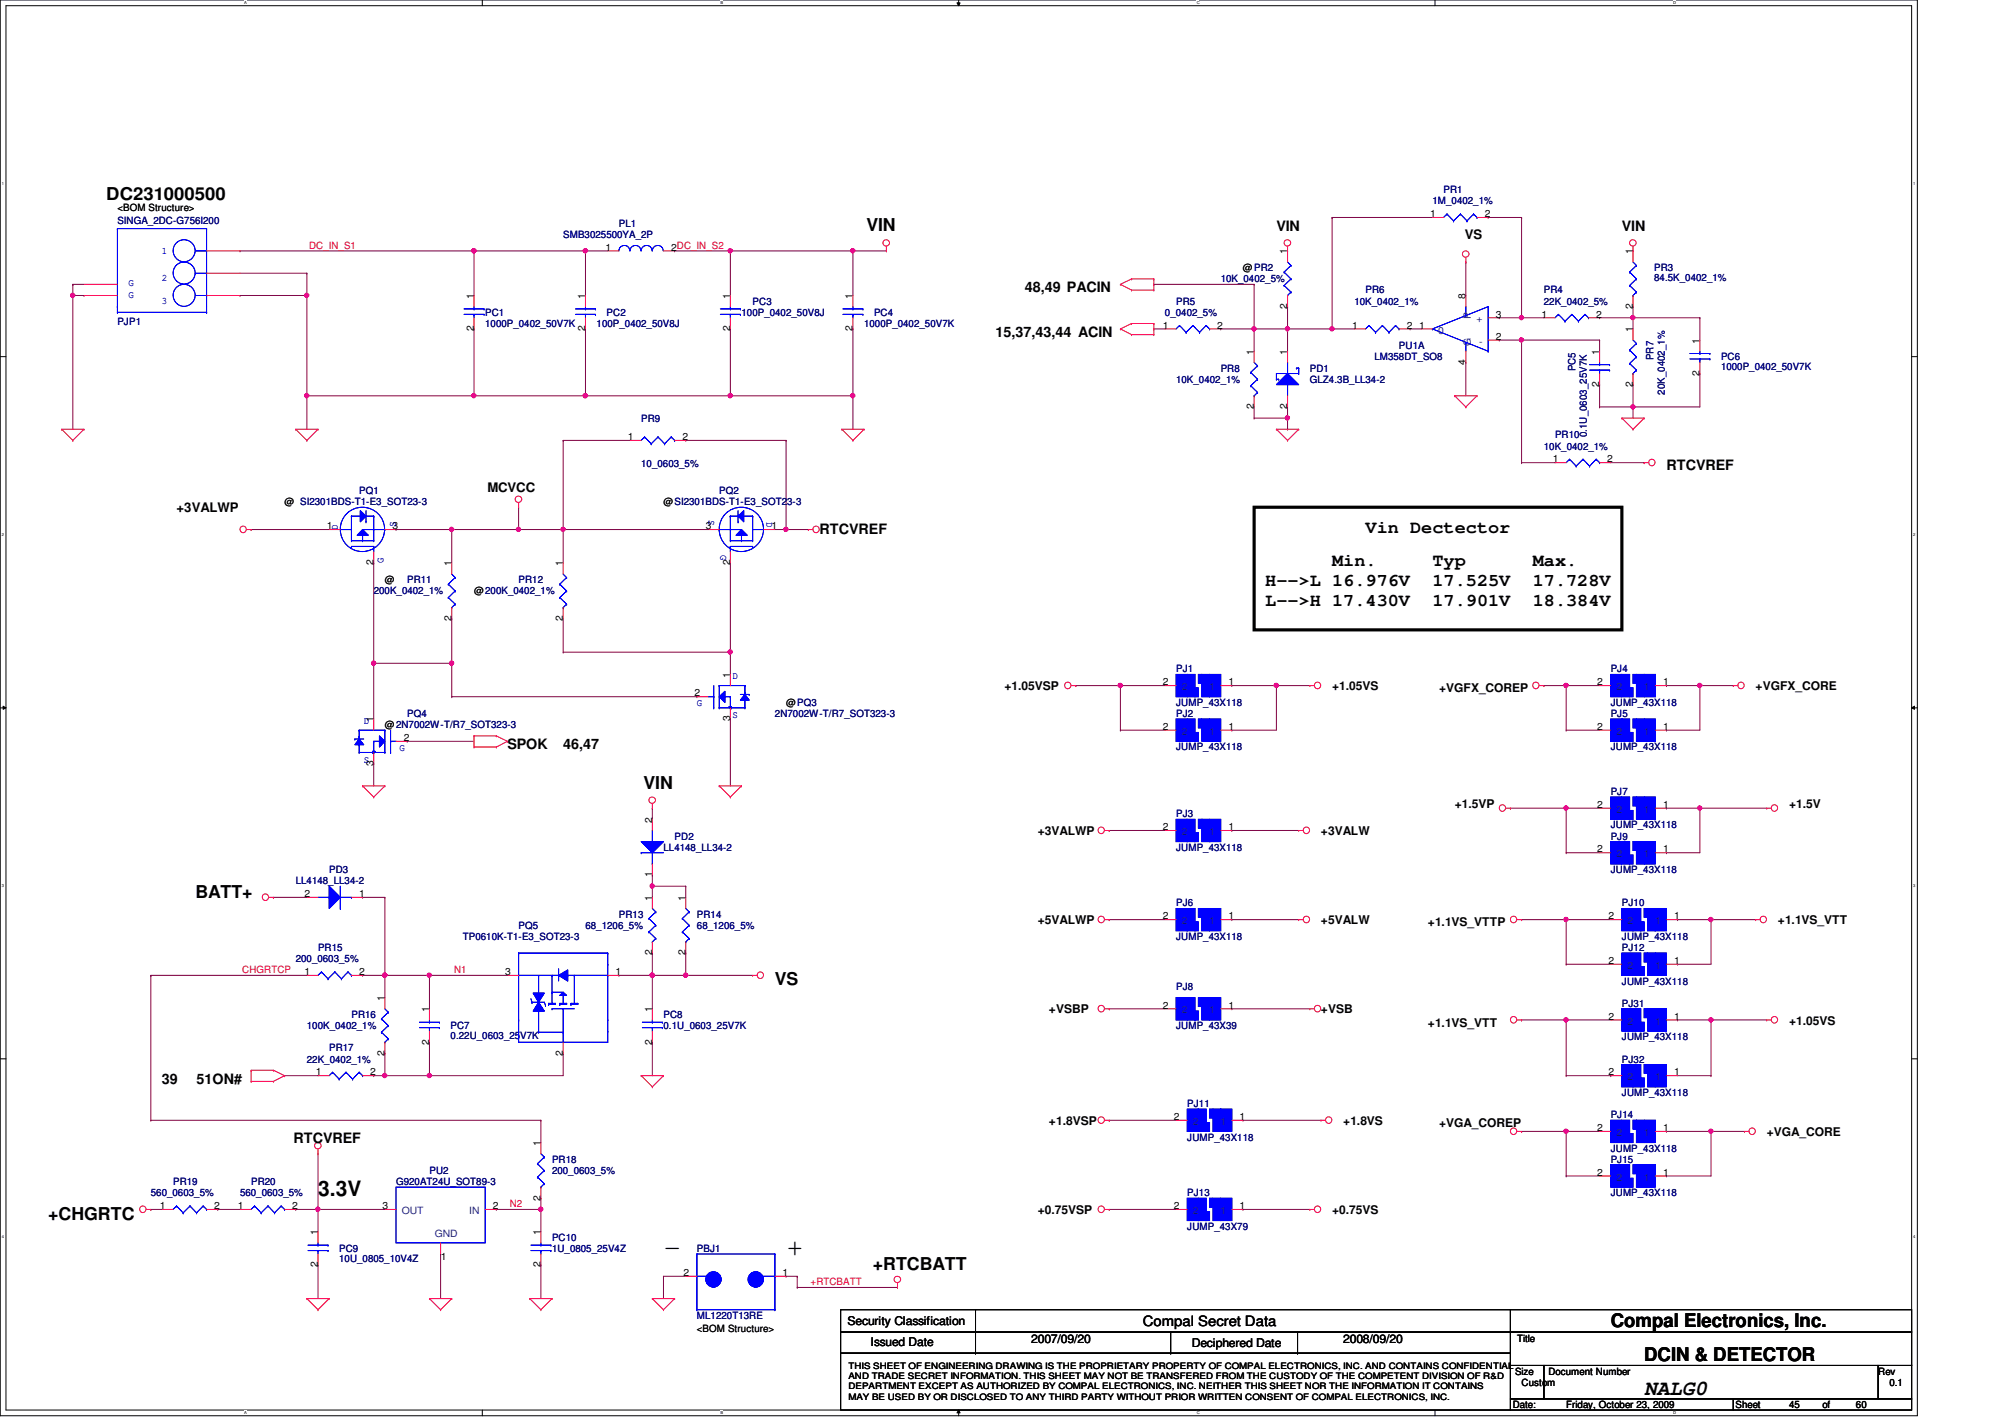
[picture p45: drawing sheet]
<svg xmlns="http://www.w3.org/2000/svg" width="297mm" height="210mm" viewBox="0 0 297 210" stroke-linecap="round" stroke-linejoin="round" font-family="sans-serif">
<defs><g id="words">
<g font-size="4.4">
<text x="98.3" y="186">-</text>
<text x="116.5" y="186">+</text>
</g>
<g font-size="3.1">
<text x="47.1" y="177.1">3.3V</text>
<text x="243.6" y="206.6">NALG0</text>
</g>
<g font-size="2.8">
<text x="238.6" y="196.6">Compal Electronics, Inc.</text>
<text x="243.6" y="201.6">DCIN &amp; DETECTOR</text>
</g>
<g font-size="2.6">
<text x="15.7" y="29.7">DC231000500</text>
<text x="128.4" y="34.3">VIN</text>
<text x="197.4" y="83.9">Min.</text>
<text x="202.3" y="79">Vin Dectector</text>
<text x="212.2" y="83.9">Typ</text>
<text x="227.1" y="83.9">Max.</text>
<text x="187.4" y="86.9">H--&gt;L 16.976V</text>
<text x="187.4" y="89.8">L--&gt;H 17.430V</text>
<text x="212.2" y="86.9">17.525V</text>
<text x="212.2" y="89.8">17.901V</text>
<text x="227.1" y="86.9">17.728V</text>
<text x="227.1" y="89.8">18.384V</text>
<text x="95.3" y="116.8">VIN</text>
<text x="29" y="133">BATT+</text>
<text x="114.8" y="145.9">VS</text>
<text x="7.2" y="180.8">+CHGRTC</text>
<text x="129.3" y="188.2">+RTCBATT</text>
</g>
<g font-size="2.1">
<text x="189.1" y="34.2">VIN</text>
<text x="240.3" y="34.2">VIN</text>
<text x="151.8" y="43.3">48,49 PACIN</text>
<text x="147.5" y="49.9">15,37,43,44 ACIN</text>
<text x="246.9" y="69.6">RTCVREF</text>
<text x="121.4" y="79.1">RTCVREF</text>
<text x="75.2" y="111">SPOK</text>
<text x="83.4" y="111">46,47</text>
<text x="24" y="160.5">39</text>
<text x="29.1" y="160.5">51ON#</text>
<text x="43.5" y="169.2">RTCVREF</text>
<text x="169.3" y="196.5">Compal Secret Data</text>
</g>
<g font-size="1.9">
<text x="217" y="35.3">VS</text>
<text x="26.2" y="75.8">+3VALWP</text>
<text x="72.2" y="72.9">MCVCC</text>
</g>
<g font-size="1.8">
<text x="148.8" y="102.2">+1.05VSP</text>
<text x="197.4" y="102.2">+1.05VS</text>
<text x="213.2" y="102.5">+VGFX_COREP</text>
<text x="260.1" y="102.2">+VGFX_CORE</text>
<text x="215.5" y="119.7">+1.5VP</text>
<text x="265" y="119.7">+1.5V</text>
<text x="153.8" y="123.7">+3VALWP</text>
<text x="195.7" y="123.7">+3VALW</text>
<text x="153.8" y="136.9">+5VALWP</text>
<text x="195.7" y="136.9">+5VALW</text>
<text x="211.5" y="137.2">+1.1VS_VTTP</text>
<text x="263.4" y="136.9">+1.1VS_VTT</text>
<text x="155.4" y="150.1">+VSBP</text>
<text x="195.7" y="150.1">+VSB</text>
<text x="211.5" y="152.1">+1.1VS_VTT</text>
<text x="265" y="151.8">+1.05VS</text>
<text x="155.4" y="166.6">+1.8VSP</text>
<text x="199" y="166.6">+1.8VS</text>
<text x="213.2" y="166.9">+VGA_COREP</text>
<text x="261.7" y="168.3">+VGA_CORE</text>
<text x="153.8" y="179.8">+0.75VSP</text>
<text x="197.4" y="179.8">+0.75VS</text>
<text x="125.6" y="196.3">Security Classification</text>
<text x="129" y="199.4">Issued Date</text>
<text x="152.8" y="198.9">2007/09/20</text>
<text x="176.6" y="199.6">Deciphered Date</text>
<text x="199" y="198.9">2008/09/20</text>
</g>
<g font-size="1.5" fill="#000080">
<text x="213.9" y="28.6">PR1</text>
<text x="17.4" y="33.2">SINGA_2DC-G756I200</text>
<text x="83.4" y="35.2">SMB3025500YA_2P</text>
<text x="91.7" y="33.6">PL1</text>
<text x="212.2" y="30.3">1M_0402_1%</text>
<text x="180.8" y="41.8">10K_0402_5%</text>
<text x="245.1" y="40.2">PR3</text>
<text x="245.1" y="41.7">84.5K_0402_1%</text>
<text x="71.9" y="46.8">PC1</text>
<text x="89.9" y="46.8">PC2</text>
<text x="109.9" y="46.8">100P_0402_50V8J</text>
<text x="111.5" y="45.1">PC3</text>
<text x="129.5" y="46.8">PC4</text>
<text x="172.6" y="46.8">0_0402_5%</text>
<text x="174.2" y="45.1">PR5</text>
<text x="200.7" y="45.1">10K_0402_1%</text>
<text x="202.3" y="43.5">PR6</text>
<text x="228.7" y="43.5">PR4</text>
<text x="228.7" y="45.1">22K_0402_5%</text>
<text x="17.4" y="48.1">PJP1</text>
<text x="71.9" y="48.4">1000P_0402_50V7K</text>
<text x="88.4" y="48.4">100P_0402_50V8J</text>
<text x="128" y="48.4">1000P_0402_50V7K</text>
<text x="203.6" y="53.4">LM358DT_SO8</text>
<text x="207.3" y="51.7">PU1A</text>
<text x="245" y="53.3" transform="rotate(-90 245 53.3)">PR7</text>
<text x="255" y="53.4">PC6</text>
<text x="174.2" y="56.7">10K_0402_1%</text>
<text x="180.8" y="55">PR8</text>
<text x="194.1" y="55">PD1</text>
<text x="194.1" y="56.7">GLZ4.3B_LL34-2</text>
<text x="233.4" y="55" transform="rotate(-90 233.4 55)">PC5</text>
<text x="246.6" y="58.5" transform="rotate(-90 246.6 58.5)">20K_0402_1%</text>
<text x="255" y="54.9">1000P_0402_50V7K</text>
<text x="95" y="62.5">PR9</text>
<text x="230.4" y="64.9">PR10</text>
<text x="235.1" y="64.7" transform="rotate(-90 235.1 64.7)">0.1U_0603_25V7K</text>
<text x="95" y="69.2">10_0603_5%</text>
<text x="228.7" y="66.6">10K_0402_1%</text>
<text x="53.2" y="73.2">PQ1</text>
<text x="106.5" y="73.2">PQ2</text>
<text x="55.4" y="88.1">200K_0402_1%</text>
<text x="60.3" y="86.4">PR11</text>
<text x="76.8" y="86.4">PR12</text>
<text x="174.2" y="99.6">PJ1</text>
<text x="238.6" y="99.6">PJ4</text>
<text x="60.3" y="106.2">PQ4</text>
<text x="114.8" y="106.2">2N7002W-T/R7_SOT323-3</text>
<text x="174.2" y="106.2">PJ2</text>
<text x="174.2" y="104.6">JUMP_43X118</text>
<text x="238.6" y="106.2">PJ5</text>
<text x="238.6" y="104.6">JUMP_43X118</text>
<text x="174.2" y="111.2">JUMP_43X118</text>
<text x="238.6" y="111.2">JUMP_43X118</text>
<text x="238.6" y="117.8">PJ7</text>
<text x="99.9" y="124.4">PD2</text>
<text x="174.2" y="121.1">PJ3</text>
<text x="238.6" y="124.4">PJ9</text>
<text x="238.6" y="122.7">JUMP_43X118</text>
<text x="43.8" y="131">LL4148_LL34-2</text>
<text x="48.8" y="129.3">PD3</text>
<text x="98.3" y="126">LL4148_LL34-2</text>
<text x="174.2" y="126">JUMP_43X118</text>
<text x="238.6" y="129.3">JUMP_43X118</text>
<text x="76.8" y="137.6">PQ5</text>
<text x="86.7" y="137.6">68_1206_5%</text>
<text x="91.7" y="135.9">PR13</text>
<text x="103.2" y="135.9">PR14</text>
<text x="103.2" y="137.6">68_1206_5%</text>
<text x="174.2" y="134.3">PJ6</text>
<text x="240.3" y="134.3">PJ10</text>
<text x="43.8" y="142.5">200_0603_5%</text>
<text x="47.1" y="140.9">PR15</text>
<text x="68.6" y="139.2">TP0610K-T1-E3_SOT23-3</text>
<text x="174.2" y="139.2">JUMP_43X118</text>
<text x="240.3" y="140.9">PJ12</text>
<text x="240.3" y="139.2">JUMP_43X118</text>
<text x="174.2" y="146.7">PJ8</text>
<text x="240.3" y="145.8">JUMP_43X118</text>
<text x="240.3" y="149.1">PJ31</text>
<text x="45.5" y="152.4">100K_0402_1%</text>
<text x="48.8" y="155.7">PR17</text>
<text x="52.1" y="150.8">PR16</text>
<text x="66.8" y="152.4">PC7</text>
<text x="66.8" y="153.9">0.22U_0603_25V7K</text>
<text x="98.3" y="150.8">PC8</text>
<text x="98.3" y="152.4">0.1U_0603_25V7K</text>
<text x="174.2" y="152.4">JUMP_43X39</text>
<text x="240.3" y="154.1">JUMP_43X118</text>
<text x="45.5" y="157.4">22K_0402_1%</text>
<text x="240.3" y="157.4">PJ32</text>
<text x="175.9" y="164">PJ11</text>
<text x="238.6" y="165.7">PJ14</text>
<text x="240.3" y="162.3">JUMP_43X118</text>
<text x="63.6" y="173.9">PU2</text>
<text x="81.8" y="172.3">PR18</text>
<text x="81.8" y="173.9">200_0603_5%</text>
<text x="175.9" y="169">JUMP_43X118</text>
<text x="238.6" y="170.6">JUMP_43X118</text>
<text x="238.6" y="172.3">PJ15</text>
<text x="22.3" y="177.2">560_0603_5%</text>
<text x="25.7" y="175.6">PR19</text>
<text x="35.6" y="177.2">560_0603_5%</text>
<text x="37.2" y="175.6">PR20</text>
<text x="58.7" y="175.6">G920AT24U_SOT89-3</text>
<text x="175.9" y="177.2">PJ13</text>
<text x="238.6" y="177.2">JUMP_43X118</text>
<text x="50.2" y="185.5">PC9</text>
<text x="81.8" y="183.8">PC10</text>
<text x="81.8" y="185.5">1U_0805_25V4Z</text>
<text x="103.2" y="185.5">PBJ1</text>
<text x="175.9" y="182.2">JUMP_43X79</text>
<text x="50.2" y="186.9">10U_0805_10V4Z</text>
<text x="103.2" y="195.4">ML1220T13RE</text>
</g>
<g font-size="1.5">
<text x="17.4" y="31.2">&lt;BOM Structure&gt;</text>
<text x="211.9" y="32.2">1</text>
<text x="220" y="32.2">2</text>
<text x="89.7" y="37.1">1</text>
<text x="99.4" y="37.1">2DC_IN_S2</text>
<text x="184.1" y="40.2">@PR2</text>
<text x="190.7" y="37.7" transform="rotate(-90 190.7 37.7)">1</text>
<text x="241.9" y="37.7" transform="rotate(-90 241.9 37.7)">1</text>
<text x="70.2" y="44.3" transform="rotate(-90 70.2 44.3)">1</text>
<text x="86.7" y="44.3" transform="rotate(-90 86.7 44.3)">1</text>
<text x="108.2" y="44.3" transform="rotate(-90 108.2 44.3)">1</text>
<text x="126.3" y="44.3" transform="rotate(-90 126.3 44.3)">1</text>
<text x="190.7" y="45.8" transform="rotate(-90 190.7 45.8)">2</text>
<text x="217.1" y="44.3" transform="rotate(-90 217.1 44.3)">8</text>
<text x="221.6" y="47">3</text>
<text x="228.4" y="47">1</text>
<text x="236.5" y="47">2</text>
<text x="241.9" y="45.8" transform="rotate(-90 241.9 45.8)">2</text>
<text x="70.2" y="49.1" transform="rotate(-90 70.2 49.1)">2</text>
<text x="86.7" y="49.1" transform="rotate(-90 86.7 49.1)">2</text>
<text x="108.2" y="49.1" transform="rotate(-90 108.2 49.1)">2</text>
<text x="126.3" y="49.1" transform="rotate(-90 126.3 49.1)">2</text>
<text x="172.3" y="48.7">1</text>
<text x="180.3" y="48.7">2</text>
<text x="185.8" y="52.5" transform="rotate(-90 185.8 52.5)">1</text>
<text x="190.7" y="52.5" transform="rotate(-90 190.7 52.5)">1</text>
<text x="200.3" y="48.7">1</text>
<text x="208.4" y="48.7">2</text>
<text x="210.2" y="48.7">1</text>
<text x="221.6" y="50.3">2</text>
<text x="236.9" y="52.5" transform="rotate(-90 236.9 52.5)">1</text>
<text x="241.9" y="49.2" transform="rotate(-90 241.9 49.2)">1</text>
<text x="251.8" y="50.9" transform="rotate(-90 251.8 50.9)">1</text>
<text x="217.1" y="54" transform="rotate(-90 217.1 54)">4</text>
<text x="236.9" y="57.3" transform="rotate(-90 236.9 57.3)">2</text>
<text x="241.9" y="57.3" transform="rotate(-90 241.9 57.3)">2</text>
<text x="251.8" y="55.7" transform="rotate(-90 251.8 55.7)">2</text>
<text x="93" y="65.2">1</text>
<text x="101.1" y="65.2">2</text>
<text x="185.8" y="60.6" transform="rotate(-90 185.8 60.6)">2</text>
<text x="190.7" y="60.6" transform="rotate(-90 190.7 60.6)">2</text>
<text x="230" y="68.5">1</text>
<text x="238.1" y="68.5">2</text>
<text x="42.2" y="74.8">@ SI2301BDS-T1-E3_SOT23-3</text>
<text x="98.3" y="74.8">@SI2301BDS-T1-E3_SOT23-3</text>
<text x="48.4" y="78.4">1</text>
<text x="55.3" y="83.7" transform="rotate(-90 55.3 83.7)">2</text>
<text x="58.2" y="78.4">3</text>
<text x="66.9" y="83.9" transform="rotate(-90 66.9 83.9)">1</text>
<text x="83.4" y="83.9" transform="rotate(-90 83.4 83.9)">1</text>
<text x="104.6" y="78.4">3</text>
<text x="108.2" y="83.7" transform="rotate(-90 108.2 83.7)">2</text>
<text x="114.3" y="78.4">1</text>
<text x="57" y="86.4">@</text>
<text x="70.2" y="88.1">@200K_0402_1%</text>
<text x="66.9" y="92" transform="rotate(-90 66.9 92)">2</text>
<text x="83.4" y="92" transform="rotate(-90 83.4 92)">2</text>
<text x="108.2" y="100.4" transform="rotate(-90 108.2 100.4)">1</text>
<text x="172.3" y="101.5">2</text>
<text x="182" y="101.5">1</text>
<text x="236.6" y="101.5">2</text>
<text x="246.4" y="101.5">1</text>
<text x="55.3" y="107" transform="rotate(-90 55.3 107)">1</text>
<text x="57" y="107.9">@2N7002W-T/R7_SOT323-3</text>
<text x="102.9" y="103.2">2</text>
<text x="108.2" y="106.8" transform="rotate(-90 108.2 106.8)">3</text>
<text x="116.5" y="104.6">@PQ3</text>
<text x="55.3" y="113.5" transform="rotate(-90 55.3 113.5)">3</text>
<text x="59.8" y="109.8">2</text>
<text x="172.3" y="108.1">2</text>
<text x="182" y="108.1">1</text>
<text x="236.6" y="108.1">2</text>
<text x="246.4" y="108.1">1</text>
<text x="236.6" y="119.7">2</text>
<text x="246.4" y="119.7">1</text>
<text x="96.6" y="121.9" transform="rotate(-90 96.6 121.9)">2</text>
<text x="172.3" y="123">2</text>
<text x="182" y="123">1</text>
<text x="96.6" y="130" transform="rotate(-90 96.6 130)">1</text>
<text x="236.6" y="126.3">2</text>
<text x="246.4" y="126.3">1</text>
<text x="45.1" y="132.9">2</text>
<text x="53.2" y="132.9">1</text>
<text x="96.6" y="133.4" transform="rotate(-90 96.6 133.4)">1</text>
<text x="101.6" y="133.4" transform="rotate(-90 101.6 133.4)">1</text>
<text x="172.3" y="136.2">2</text>
<text x="182" y="136.2">1</text>
<text x="238.3" y="136.2">2</text>
<text x="248" y="136.2">1</text>
<text x="96.6" y="141.5" transform="rotate(-90 96.6 141.5)">2</text>
<text x="101.6" y="141.5" transform="rotate(-90 101.6 141.5)">2</text>
<text x="238.3" y="142.8">2</text>
<text x="248" y="142.8">1</text>
<text x="45.1" y="144.4">1</text>
<text x="53.2" y="144.4">2</text>
<text x="57" y="148.3" transform="rotate(-90 57 148.3)">1</text>
<text x="63.6" y="149.9" transform="rotate(-90 63.6 149.9)">1</text>
<text x="74.8" y="144.4">3</text>
<text x="91.2" y="144.4">1</text>
<text x="96.6" y="149.9" transform="rotate(-90 96.6 149.9)">1</text>
<text x="172.3" y="149.4">2</text>
<text x="182" y="149.4">1</text>
<text x="63.6" y="154.7" transform="rotate(-90 63.6 154.7)">2</text>
<text x="96.6" y="154.7" transform="rotate(-90 96.6 154.7)">2</text>
<text x="238.3" y="151">2</text>
<text x="248" y="151">1</text>
<text x="46.8" y="159.3">1</text>
<text x="54.9" y="159.3">2</text>
<text x="57" y="156.4" transform="rotate(-90 57 156.4)">2</text>
<text x="83.4" y="156.4" transform="rotate(-90 83.4 156.4)">2</text>
<text x="238.3" y="159.3">2</text>
<text x="248" y="159.3">1</text>
<text x="173.9" y="165.9">2</text>
<text x="183.6" y="165.9">1</text>
<text x="236.6" y="167.6">2</text>
<text x="246.4" y="167.6">1</text>
<text x="80.1" y="169.8" transform="rotate(-90 80.1 169.8)">1</text>
<text x="23.7" y="179.1">1</text>
<text x="31.7" y="179.1">2</text>
<text x="35.2" y="179.1">1</text>
<text x="43.3" y="179.1">2</text>
<text x="56.7" y="179.1">3</text>
<text x="73" y="179.1">2</text>
<text x="80.1" y="177.8" transform="rotate(-90 80.1 177.8)">2</text>
<text x="173.9" y="179.1">2</text>
<text x="183.6" y="179.1">1</text>
<text x="236.6" y="174.2">2</text>
<text x="246.4" y="174.2">1</text>
<text x="47.1" y="183" transform="rotate(-90 47.1 183)">1</text>
<text x="80.1" y="183" transform="rotate(-90 80.1 183)">1</text>
<text x="47.1" y="187.7" transform="rotate(-90 47.1 187.7)">2</text>
<text x="65.3" y="186.6">1</text>
<text x="80.1" y="187.7" transform="rotate(-90 80.1 187.7)">2</text>
<text x="101.3" y="189">2</text>
<text x="115.9" y="189">1</text>
<text x="103.2" y="197.4">&lt;BOM Structure&gt;</text>
<text x="224.4" y="203.6">Size</text>
<text x="224.7" y="198.8">Title</text>
<text x="229.4" y="203.6">Document Number</text>
<text x="278.3" y="203.6">Rev</text>
<text x="224.1" y="208.6">Date:</text>
<text x="225.4" y="205.3">Custom</text>
<text x="232" y="208.6">Friday, October 23, 2009</text>
<text x="257.1" y="208.6">Sheet</text>
<text x="265" y="208.6">45</text>
<text x="270" y="208.6">of</text>
<text x="275" y="208.6">60</text>
<text x="279.9" y="205.3">0.1</text>
</g>
<g font-size="1.5" fill="#00f">
<text x="24" y="37.6">1</text>
<text x="24" y="41.7">2</text>
<text x="19" y="42.4">G</text>
<text x="19" y="44.2">G</text>
<text x="24" y="45">3</text>
<text x="104.9" y="77" transform="rotate(90 104.9 77)">S</text>
<text x="113.5" y="77.3" transform="rotate(90 113.5 77.3)">D</text>
<text x="50" y="78.4" transform="rotate(-90 50 78.4)">D</text>
<text x="56.8" y="83.4" transform="rotate(-90 56.8 83.4)">G</text>
<text x="58.6" y="78.1" transform="rotate(-90 58.6 78.1)">S</text>
<text x="106.8" y="82.3" transform="rotate(90 106.8 82.3)">G</text>
<text x="108.5" y="100.6">D</text>
<text x="53.9" y="107.2">D</text>
<text x="103.2" y="104.6">G</text>
<text x="108.5" y="106.4">S</text>
<text x="53.9" y="113">S</text>
<text x="59.2" y="111.2">G</text>
</g>
<g font-size="1.5" fill="#f00">
<text x="45.8" y="36.8">DC_IN_S1</text>
<text x="35.9" y="144.1">CHGRTCP</text>
<text x="67.3" y="144.1">N1</text>
<text x="75.5" y="178.8">N2</text>
<text x="120.1" y="190.4">+RTCBATT</text>
</g>
<g font-size="1.5" fill="#004080">
<text x="217.9" y="47.3" transform="rotate(-90 217.9 47.3)">P</text>
<text x="218.7" y="47.8">+</text>
<text x="213.1" y="49.4">0</text>
<text x="217.9" y="51.2" transform="rotate(-90 217.9 51.2)">G</text>
<text x="219.1" y="51.1">-</text>
<text x="175.1" y="102.2">2</text>
<text x="179.2" y="102.2">1</text>
<text x="239.5" y="102.2">2</text>
<text x="243.5" y="102.2">1</text>
<text x="175.1" y="108.8">2</text>
<text x="179.2" y="108.8">1</text>
<text x="239.5" y="108.8">2</text>
<text x="243.5" y="108.8">1</text>
<text x="175.1" y="123.7">2</text>
<text x="179.2" y="123.7">1</text>
<text x="239.5" y="120.4">2</text>
<text x="243.5" y="120.4">1</text>
<text x="239.5" y="127">2</text>
<text x="243.5" y="127">1</text>
<text x="175.1" y="136.9">2</text>
<text x="179.2" y="136.9">1</text>
<text x="241.1" y="136.9">2</text>
<text x="245.2" y="136.9">1</text>
<text x="241.1" y="143.5">2</text>
<text x="245.2" y="143.5">1</text>
<text x="175.1" y="150.1">2</text>
<text x="179.2" y="150.1">1</text>
<text x="241.1" y="151.8">2</text>
<text x="245.2" y="151.8">1</text>
<text x="241.1" y="160">2</text>
<text x="245.2" y="160">1</text>
<text x="176.7" y="166.6">2</text>
<text x="180.8" y="166.6">1</text>
<text x="239.5" y="168.3">2</text>
<text x="243.5" y="168.3">1</text>
<text x="59.5" y="179.8">OUT</text>
<text x="69.5" y="179.8">IN</text>
<text x="176.7" y="179.8">2</text>
<text x="180.8" y="179.8">1</text>
<text x="239.5" y="174.9">2</text>
<text x="243.5" y="174.9">1</text>
<text x="64.4" y="183.2">GND</text>
</g>
<g font-size="1.3">
<text x="125.7" y="202.8">THIS SHEET OF ENGINEERING DRAWING IS THE PROPRIETARY PROPERTY OF COMPAL ELECTRONICS, INC. AND CONTAINS CONFIDENTIAL</text>
<text x="125.7" y="207.3">MAY BE USED BY OR DISCLOSED TO ANY THIRD PARTY WITHOUT PRIOR WRITTEN CONSENT OF COMPAL ELECTRONICS, INC.</text>
<text x="125.7" y="205.8">DEPARTMENT EXCEPT AS AUTHORIZED BY COMPAL ELECTRONICS, INC. NEITHER THIS SHEET NOR THE INFORMATION IT CONTAINS</text>
<text x="125.7" y="204.3">AND TRADE SECRET INFORMATION. THIS SHEET MAY NOT BE TRANSFERED FROM THE CUSTODY OF THE COMPETENT DIVISION OF R&amp;D</text>
</g>
<g font-size=".6">
<text x="36.1" y=".6">A</text>
<text x="106.7" y=".6">B</text>
<text x="177.3" y=".6">C</text>
<text x="247.9" y=".6">D</text>
<text x=".3" y="27.4">1</text>
<text x="283.4" y="27.4">1</text>
<text x=".3" y="79.4">2</text>
<text x="283.4" y="79.4">2</text>
<text x=".3" y="131.4">3</text>
<text x="283.4" y="131.4">3</text>
<text x=".3" y="183.4">4</text>
<text x="283.4" y="183.4">4</text>
<text x="36.1" y="209.5">A</text>
<text x="106.7" y="209.5">B</text>
<text x="177.3" y="209.5">C</text>
<text x="247.9" y="209.5">D</text>
</g>
</g></defs>
<path d="M0 0h284.1v209.7h-284.1zM.9 .8h282.3v208.1h-282.3z" fill="none" stroke="#000" stroke-width=".15"/>
<g fill="#fff">
<path d="M36.1 .1h.4v.7h-.4z"/>
<path d="M36.1 209h.4v.6h-.4z"/>
</g>
<path d="M71.5 0v.8M71.5 208.9v.8" fill="none" stroke="#000" stroke-width=".15"/>
<g fill="#fff">
<path d="M106.7 .1h.4v.7h-.4z"/>
<path d="M106.7 209h.4v.6h-.4z"/>
</g>
<path d="M141.8 .4h.4l-.2 .4zM142 0v.8M142 208.9l.2 .4h-.4zM142 208.9v.8" fill="none" stroke="#000" stroke-width=".15"/>
<path d="M141.8 .4h.4l-.2 .4zM142 208.9l.2 .4h-.4z" fill="#000"/>
<g fill="#fff">
<path d="M177.3 .1h.4v.7h-.4z"/>
<path d="M177.3 209h.4v.6h-.4z"/>
</g>
<path d="M212.6 0v.8M212.6 208.9v.8" fill="none" stroke="#000" stroke-width=".15"/>
<g fill="#fff">
<path d="M247.9 .1h.3v.7h-.3z"/>
<path d="M247.9 209h.3v.6h-.3z"/>
<path d="M.3 26.8h.2v.7h-.2z"/>
<path d="M283.4 26.8h.3v.7h-.3z"/>
<path d="M.3 78.8h.2v.7h-.2z"/>
<path d="M283.4 78.8h.3v.7h-.3z"/>
</g>
<path d="M0 52.8h.9M283.2 52.8h.9" fill="none" stroke="#000" stroke-width=".15"/>
<g fill="#fff">
<path d="M.3 130.9h.2v.6h-.2z"/>
<path d="M283.4 130.9h.3v.6h-.3z"/>
</g>
<path d="M0 104.9h.9M.5 104.6l.4 .3-.4 .2zM283.2 104.9l.4-.3v.5zM283.2 104.9h.9" fill="none" stroke="#000" stroke-width=".15"/>
<path d="M.5 104.6l.4 .3-.4 .2zM283.2 104.9l.4-.3v.5z" fill="#000"/>
<g fill="#fff">
<path d="M.3 182.8h.2v.7h-.2z"/>
<path d="M283.4 182.8h.3v.7h-.3z"/>
</g>
<path d="M0 156.8h.9M283.2 156.8h.9" fill="none" stroke="#000" stroke-width=".15"/>
<path d="M35.6 37.2h.1M35.6 37.2h34.6" fill="none" stroke="#800040" stroke-width=".15"/>
<circle cx="70.2" cy="37.1" r=".32" fill="#f0f"/>
<circle cx="70.2" cy="37.1" r=".32" fill="none" stroke="#f0f" stroke-width=".15"/>
<path d="M70.2 37.2h.1M70.2 37.2v6.6M86.7 37.2h.1M86.7 37.2v6.6M86.7 37.2h3.3" fill="none" stroke="#800040" stroke-width=".15"/>
<circle cx="86.7" cy="37.1" r=".32" fill="#f0f"/>
<circle cx="86.7" cy="37.1" r=".32" fill="none" stroke="#f0f" stroke-width=".15"/>
<path d="M70.2 37.2h.1M70.2 37.2h16.5M108.2 37.2h.1M108.2 37.2v6.6" fill="none" stroke="#800040" stroke-width=".15"/>
<circle cx="70.2" cy="37.1" r=".32" fill="#f0f"/>
<circle cx="70.2" cy="37.1" r=".32" fill="none" stroke="#f0f" stroke-width=".15"/>
<g fill="none" stroke="#800040" stroke-width=".15">
<path d="M232 119.7h.1M232 119.7h5M251.8 119.7h.1M251.8 119.7h9.9M164.3 123h.1M164.3 123h8.3M164.3 149.4h.1M164.3 149.4h8.3M182.5 149.4h.1M182.5 149.4h11.6M164.3 179.2h.1M164.3 179.2h9.9"/>
<path d="M184.1 179.2h.1M184.1 179.2h10"/>
</g>
<circle cx="251.8" cy="119.7" r=".32" fill="#f0f"/>
<circle cx="251.8" cy="119.7" r=".32" fill="none" stroke="#f0f" stroke-width=".15"/>
<path d="M126.4 37.2h.1M126.4 37.2h4.9" fill="none" stroke="#800040" stroke-width=".15"/>
<circle cx="126.3" cy="37.1" r=".32" fill="#f0f"/>
<circle cx="126.3" cy="37.1" r=".32" fill="none" stroke="#f0f" stroke-width=".15"/>
<g fill="none" stroke="#800040" stroke-width=".15">
<path d="M45.5 58.6h.1M45.5 58.6v5M70.2 58.6h.1M70.2 58.6h16.5M108.2 48.7h.1M108.2 48.7v9.9M164.3 136.2h.1M164.3 136.2h8.3M182.5 123h.1M182.5 136.2h.1M182.5 123h9.9M182.5 136.2h9.9"/>
<path d="M164.3 165.9h.1M164.3 165.9h9.9M184.1 165.9h.1M184.1 165.9h11.6"/>
</g>
<circle cx="86.7" cy="58.6" r=".32" fill="#f0f"/>
<circle cx="86.7" cy="58.6" r=".32" fill="none" stroke="#f0f" stroke-width=".15"/>
<circle cx="70.2" cy="58.6" r=".32" fill="#f0f"/>
<circle cx="70.2" cy="58.6" r=".32" fill="none" stroke="#f0f" stroke-width=".15"/>
<path d="M70.2 48.7h.1M70.2 48.7v9.9M86.7 48.7h.1M86.7 58.6h.1M86.7 48.7v9.9M86.7 58.6h21.5" fill="none" stroke="#800040" stroke-width=".15"/>
<circle cx="86.7" cy="58.6" r=".32" fill="#f0f"/>
<circle cx="86.7" cy="58.6" r=".32" fill="none" stroke="#f0f" stroke-width=".15"/>
<path d="M35.6 43.8h.1M35.6 43.8h9.9M45.5 58.6h.1M45.5 58.6h24.7" fill="none" stroke="#800040" stroke-width=".15"/>
<circle cx="45.4" cy="58.6" r=".32" fill="#f0f"/>
<circle cx="45.4" cy="58.6" r=".32" fill="none" stroke="#f0f" stroke-width=".15"/>
<path d="M45.5 43.8h.1M45.5 43.8v14.8" fill="none" stroke="#800040" stroke-width=".15"/>
<circle cx="45.4" cy="43.7" r=".32" fill="#f0f"/>
<circle cx="45.4" cy="43.7" r=".32" fill="none" stroke="#f0f" stroke-width=".15"/>
<path d="M101.6 144.5h.1M101.6 144.5h9.9" fill="none" stroke="#800040" stroke-width=".15"/>
<circle cx="101.6" cy="144.5" r=".32" fill="#f0f"/>
<circle cx="101.6" cy="144.5" r=".32" fill="none" stroke="#f0f" stroke-width=".15"/>
<path d="M96.6 129.6h.1M96.6 129.6v1.7M101.6 131.3h.1M101.6 131.3v1.6M96.6 144.5h.1M101.6 141.2h.1M101.6 141.2v3.3h-5" fill="none" stroke="#800040" stroke-width=".15"/>
<circle cx="96.6" cy="144.5" r=".32" fill="#f0f"/>
<circle cx="96.6" cy="144.5" r=".32" fill="none" stroke="#f0f" stroke-width=".15"/>
<path d="M96.6 131.3h.1M96.6 131.3h5" fill="none" stroke="#800040" stroke-width=".15"/>
<circle cx="96.6" cy="131.2" r=".32" fill="#f0f"/>
<circle cx="96.6" cy="131.2" r=".32" fill="none" stroke="#f0f" stroke-width=".15"/>
<path d="M40.5 132.9h.1M40.5 132.9h5M63.6 144.5h.1M63.6 159.3h.1M63.6 144.5v4.9M83.4 156h.1M83.4 156v3.3h-19.8" fill="none" stroke="#800040" stroke-width=".15"/>
<circle cx="63.6" cy="159.3" r=".32" fill="#f0f"/>
<circle cx="63.6" cy="159.3" r=".32" fill="none" stroke="#f0f" stroke-width=".15"/>
<path d="M55.4 159.3h.1M57 156h.1M57 144.5h.1M57 144.5v3.3M57 156v3.3h-1.6M96.6 154.4h.1M96.6 154.4v4.9" fill="none" stroke="#800040" stroke-width=".15"/>
<circle cx="57" cy="144.5" r=".32" fill="#f0f"/>
<circle cx="57" cy="144.5" r=".32" fill="none" stroke="#f0f" stroke-width=".15"/>
<path d="M96.6 131.3h.1M96.6 131.3v1.6M42.2 159.3h.1M42.2 159.3h4.9M57 144.5h.1M57 144.5h18.2M63.6 154.4h.1M63.6 144.5h.1M63.6 154.4v4.9" fill="none" stroke="#800040" stroke-width=".15"/>
<circle cx="63.6" cy="144.5" r=".32" fill="#f0f"/>
<circle cx="63.6" cy="144.5" r=".32" fill="none" stroke="#f0f" stroke-width=".15"/>
<path d="M96.6 144.5h.1M96.6 144.5v4.9" fill="none" stroke="#800040" stroke-width=".15"/>
<circle cx="96.6" cy="144.5" r=".32" fill="#f0f"/>
<circle cx="96.6" cy="144.5" r=".32" fill="none" stroke="#f0f" stroke-width=".15"/>
<path d="M96.6 119.7h.1M96.6 119.7v1.7M57 159.3h.1M57 159.3h6.6M91.7 144.5h.1M96.6 141.2h.1M96.6 141.2v3.3h-4.9" fill="none" stroke="#800040" stroke-width=".15"/>
<circle cx="57" cy="159.3" r=".32" fill="#f0f"/>
<circle cx="57" cy="159.3" r=".32" fill="none" stroke="#f0f" stroke-width=".15"/>
<path d="M80.1 179.2h.1M80.1 179.2v3.3" fill="none" stroke="#800040" stroke-width=".15"/>
<circle cx="80.1" cy="179.1" r=".32" fill="#f0f"/>
<circle cx="80.1" cy="179.1" r=".32" fill="none" stroke="#f0f" stroke-width=".15"/>
<g fill="none" stroke="#800040" stroke-width=".15">
<path d="M22.3 179.2h.1M22.3 179.2h1.7M32.3 179.2h.1M32.3 179.2h3.3M47.1 179.2h.1M47.1 179.2v3.3M73.5 179.2h.1M80.1 165.9h.1M80.1 177.5h.1M80.1 165.9v3.3M80.1 177.5v1.7h-6.6M47.1 187.4h.1"/>
<path d="M47.1 187.4v5M65.3 185.8h.1M65.3 185.8v6.6M80.1 187.4h.1M80.1 187.4v5"/>
</g>
<circle cx="47.1" cy="179.1" r=".32" fill="#f0f"/>
<circle cx="47.1" cy="179.1" r=".32" fill="none" stroke="#f0f" stroke-width=".15"/>
<path d="M57 132.9h.1M57 132.9v11.6M22.3 144.5h.1M22.3 144.5v21.4M22.3 165.9h.1M22.3 165.9h57.8M43.8 179.2h.1M43.8 179.2h13.2M47.1 179.2h.1M47.1 170.9h.1M47.1 170.9v8.3" fill="none" stroke="#800040" stroke-width=".15"/>
<circle cx="57" cy="144.5" r=".32" fill="#f0f"/>
<circle cx="57" cy="144.5" r=".32" fill="none" stroke="#f0f" stroke-width=".15"/>
<g fill="none" stroke="#800040" stroke-width=".15">
<path d="M99.9 37.2h.1M99.9 37.2h8.3M217.2 38.8h.1M217.2 38.8v5M241.9 47.1h.1M241.9 47.1v1.6M241.9 47.1h9.9M53.7 132.9h.1M53.7 132.9h3.3M22.3 144.5h.1M22.3 144.5h23.2M53.7 144.5h.1"/>
<path d="M53.7 144.5h3.3"/>
</g>
<circle cx="241.9" cy="47" r=".32" fill="#f0f"/>
<circle cx="241.9" cy="47" r=".32" fill="none" stroke="#f0f" stroke-width=".15"/>
<path d="M241.9 60.3h.1M241.9 60.3v1.6M241.9 60.3h9.9" fill="none" stroke="#800040" stroke-width=".15"/>
<circle cx="241.9" cy="60.3" r=".32" fill="#f0f"/>
<circle cx="241.9" cy="60.3" r=".32" fill="none" stroke="#f0f" stroke-width=".15"/>
<path d="M225.4 47.1h.1M225.4 47.1h3.3" fill="none" stroke="#800040" stroke-width=".15"/>
<circle cx="225.4" cy="47" r=".32" fill="#f0f"/>
<circle cx="225.4" cy="47" r=".32" fill="none" stroke="#f0f" stroke-width=".15"/>
<path d="M197.4 48.7h.1M197.4 48.7h3.3M208.9 48.7h.1M208.9 48.7h1.7M251.8 55.3h.1M251.8 47.1h.1M251.8 47.1v3.3M251.8 55.3v5" fill="none" stroke="#800040" stroke-width=".15"/>
<circle cx="197.3" cy="48.7" r=".32" fill="#f0f"/>
<circle cx="197.3" cy="48.7" r=".32" fill="none" stroke="#f0f" stroke-width=".15"/>
<path d="M217.2 53.7h.1M217.2 53.7v4.9M225.4 50.4h.1M225.4 50.4h11.6M237 57h.1M237 50.4h.1M237 50.4v1.6M237 57v3.3" fill="none" stroke="#800040" stroke-width=".15"/>
<circle cx="225.4" cy="50.4" r=".32" fill="#f0f"/>
<circle cx="225.4" cy="50.4" r=".32" fill="none" stroke="#f0f" stroke-width=".15"/>
<g fill="none" stroke="#800040" stroke-width=".15">
<path d="M220.5 32.2h.1M220.5 32.2h4.9M225.4 32.2h.1M225.4 32.2v14.9h-3.3M185.8 48.7h.1M190.8 45.4h.1M190.8 45.4v3.3h-5M222.1 50.4h.1M222.1 47.1h.1M222.1 50.4h3.3M225.4 50.4h.1M225.4 50.4v18.1"/>
<path d="M237 47.1h.1M241.9 45.4h.1M241.9 57h.1M241.9 45.4v1.7h-4.9M241.9 57v3.3h-4.9M225.4 68.5h.1M225.4 68.5h5M237 60.3h.1"/>
</g>
<circle cx="185.8" cy="48.7" r=".32" fill="#f0f"/>
<circle cx="185.8" cy="48.7" r=".32" fill="none" stroke="#f0f" stroke-width=".15"/>
<path d="M197.4 32.2h.1M197.4 32.2v16.5h-6.6M170.9 48.7h.1M170.9 48.7h1.7M190.8 48.7h.1M238.6 68.5h5M243.6 68.5h.1" fill="none" stroke="#800040" stroke-width=".15"/>
<circle cx="190.7" cy="48.7" r=".32" fill="#f0f"/>
<circle cx="190.7" cy="48.7" r=".32" fill="none" stroke="#f0f" stroke-width=".15"/>
<g fill="none" stroke="#800040" stroke-width=".15">
<path d="M197.4 32.2h.1M197.4 32.2h14.8M180.8 48.7h.1M180.8 48.7h5M185.8 48.7h.1M185.8 48.7v3.3M190.8 48.7h.1M190.8 48.7v3.3M185.8 61.9h.1M185.8 60.3v1.6M185.8 61.9h5M190.8 61.9h.1"/>
<path d="M190.8 60.3v1.6"/>
</g>
<circle cx="190.7" cy="61.9" r=".32" fill="#f0f"/>
<circle cx="190.7" cy="61.9" r=".32" fill="none" stroke="#f0f" stroke-width=".15"/>
<g fill="none" stroke="#800040" stroke-width=".15">
<path d="M108.2 37.2h.1M108.2 37.2h18.2M126.4 37.2h.1M126.4 37.2v6.6M126.4 58.6h.1M126.4 58.6v5M190.8 63.6h.1M190.8 61.9v1.7M98.3 189.1h.1M98.3 189.1h3.3M98.3 189.1v3.3M116.5 189.1h.1"/>
<path d="M116.5 189.1h1.6M118.1 190.7h.1M118.1 189.1h.1M118.1 190.7h14.9M118.1 189.1v1.6"/>
</g>
<circle cx="108.2" cy="37.1" r=".32" fill="#f0f"/>
<circle cx="108.2" cy="37.1" r=".32" fill="none" stroke="#f0f" stroke-width=".15"/>
<path d="M126.4 48.7h.1M126.4 48.7v9.9" fill="none" stroke="#800040" stroke-width=".15"/>
<circle cx="126.3" cy="58.6" r=".32" fill="#f0f"/>
<circle cx="126.3" cy="58.6" r=".32" fill="none" stroke="#f0f" stroke-width=".15"/>
<path d="M108.2 58.6h.1M108.2 58.6h18.2" fill="none" stroke="#800040" stroke-width=".15"/>
<circle cx="108.2" cy="58.6" r=".32" fill="#f0f"/>
<circle cx="108.2" cy="58.6" r=".32" fill="none" stroke="#f0f" stroke-width=".15"/>
<path d="M10.8 42.1h.1M10.8 43.8h.1M10.8 42.1h1.6M10.8 43.8v19.8M35.6 40.5h9.9M45.5 40.5h.1M45.5 43.8h.1M45.5 40.5v3.3" fill="none" stroke="#800040" stroke-width=".15"/>
<circle cx="10.8" cy="43.7" r=".32" fill="#f0f"/>
<circle cx="10.8" cy="43.7" r=".32" fill="none" stroke="#f0f" stroke-width=".15"/>
<path d="M10.8 42.1h.1M10.8 42.1v1.7h1.6M12.4 43.8h.1M232 136.2h.1M232 136.2h6.6" fill="none" stroke="#800040" stroke-width=".15"/>
<circle cx="232" cy="136.2" r=".32" fill="#f0f"/>
<circle cx="232" cy="136.2" r=".32" fill="none" stroke="#f0f" stroke-width=".15"/>
<path d="M253.5 136.2h.1M253.5 136.2h6.6" fill="none" stroke="#800040" stroke-width=".15"/>
<circle cx="253.5" cy="136.2" r=".32" fill="#f0f"/>
<circle cx="253.5" cy="136.2" r=".32" fill="none" stroke="#f0f" stroke-width=".15"/>
<path d="M232 119.7h.1M232 119.7v6.6M232 126.3h.1M232 126.3h5M232 167.6h.1M232 167.6h5M253.5 167.6h.1M253.5 167.6h4.9" fill="none" stroke="#800040" stroke-width=".15"/>
<circle cx="232" cy="119.7" r=".32" fill="#f0f"/>
<circle cx="232" cy="119.7" r=".32" fill="none" stroke="#f0f" stroke-width=".15"/>
<path d="M223.8 119.7h.1M223.8 119.7h8.2M246.9 119.7h.1M246.9 119.7h4.9M251.8 119.7h.1M251.8 119.7v6.6h-4.9M246.9 126.3h.1M232 174.2h.1M232 167.6h.1M232 174.2h5M232 167.6v6.6" fill="none" stroke="#800040" stroke-width=".15"/>
<circle cx="232" cy="167.6" r=".32" fill="#f0f"/>
<circle cx="232" cy="167.6" r=".32" fill="none" stroke="#f0f" stroke-width=".15"/>
<path d="M225.4 167.6h.1M225.4 167.6h6.6M246.9 174.2h.1M253.5 167.6h.1M253.5 167.6v6.6h-6.6" fill="none" stroke="#800040" stroke-width=".15"/>
<circle cx="253.5" cy="167.6" r=".32" fill="#f0f"/>
<circle cx="253.5" cy="167.6" r=".32" fill="none" stroke="#f0f" stroke-width=".15"/>
<g fill="none" stroke="#800040" stroke-width=".15">
<path d="M166 101.6h.1M166 101.6h6.6M189.1 101.6h.1M189.1 101.6h5M232 108.2h.1M232 101.6h.1M232 101.6v6.6M232 108.2h5M225.4 136.2h.1M225.4 136.2h6.6M232 136.2h.1M232 136.2v6.6"/>
<path d="M248.5 136.2h.1M248.5 136.2h5M253.5 136.2h.1M253.5 136.2v6.6h-5M232 142.8h.1M232 142.8h6.6M248.5 142.8h.1M246.9 167.6h.1M246.9 167.6h6.6"/>
</g>
<circle cx="232" cy="101.5" r=".32" fill="#f0f"/>
<circle cx="232" cy="101.5" r=".32" fill="none" stroke="#f0f" stroke-width=".15"/>
<path d="M228.7 101.6h.1M228.7 101.6h3.3M246.9 108.2h.1M251.8 101.6h.1M251.8 101.6v6.6h-4.9" fill="none" stroke="#800040" stroke-width=".15"/>
<circle cx="251.8" cy="101.5" r=".32" fill="#f0f"/>
<circle cx="251.8" cy="101.5" r=".32" fill="none" stroke="#f0f" stroke-width=".15"/>
<path d="M182.5 108.2h.1M189.1 101.6h.1M189.1 101.6v6.6h-6.6M246.9 101.6h.1M246.9 101.6h4.9" fill="none" stroke="#800040" stroke-width=".15"/>
<circle cx="189.1" cy="101.5" r=".32" fill="#f0f"/>
<circle cx="189.1" cy="101.5" r=".32" fill="none" stroke="#f0f" stroke-width=".15"/>
<path d="M166 108.2h.1M166 101.6h.1M166 108.2h6.6M166 101.6v6.6M182.5 101.6h.1M182.5 101.6h6.6" fill="none" stroke="#800040" stroke-width=".15"/>
<circle cx="166" cy="101.5" r=".32" fill="#f0f"/>
<circle cx="166" cy="101.5" r=".32" fill="none" stroke="#f0f" stroke-width=".15"/>
<g fill="none" stroke="#800040" stroke-width=".15">
<path d="M37.2 78.4h.1M37.2 78.4h11.6M55.4 98.3h.1M55.4 98.3v8.2M55.4 113.1h.1M55.4 113.1v3.3M60.3 109.8h.1M60.3 109.8h9.9M159.4 101.6h.1M159.4 101.6h6.6M232 101.6h.1M232 101.6h5"/>
<path d="M251.8 101.6h.1M251.8 101.6h5"/>
</g>
<circle cx="55.3" cy="98.2" r=".32" fill="#f0f"/>
<circle cx="55.3" cy="98.2" r=".32" fill="none" stroke="#f0f" stroke-width=".15"/>
<path d="M83.4 78.4h.1M83.4 78.4h21.5M55.4 83.4h.1M55.4 98.3h.1M55.4 83.4v14.9M66.9 91.7h.1M66.9 91.7v6.6h-11.5" fill="none" stroke="#800040" stroke-width=".15"/>
<circle cx="66.9" cy="98.2" r=".32" fill="#f0f"/>
<circle cx="66.9" cy="98.2" r=".32" fill="none" stroke="#f0f" stroke-width=".15"/>
<path d="M58.7 78.4h.1M58.7 78.4h8.2M66.9 78.4h.1M66.9 78.4v5M76.8 78.4h.1M76.8 78.4h6.6M108.2 96.6h.1M108.2 96.6v3.3M108.2 106.5h.1M108.2 106.5v9.9" fill="none" stroke="#800040" stroke-width=".15"/>
<circle cx="76.8" cy="78.4" r=".32" fill="#f0f"/>
<circle cx="76.8" cy="78.4" r=".32" fill="none" stroke="#f0f" stroke-width=".15"/>
<path d="M83.4 78.4h.1M83.4 78.4v5" fill="none" stroke="#800040" stroke-width=".15"/>
<circle cx="83.4" cy="78.4" r=".32" fill="#f0f"/>
<circle cx="83.4" cy="78.4" r=".32" fill="none" stroke="#f0f" stroke-width=".15"/>
<g fill="none" stroke="#800040" stroke-width=".15">
<path d="M66.9 78.4h.1M66.9 78.4h9.9M76.8 78.4h.1M76.8 75.1v3.3M83.4 78.4h.1M83.4 65.2h.1M83.4 65.2v13.2M83.4 65.2h9.9M101.6 65.2h.1M101.6 65.2h14.9M116.5 78.4h.1M116.5 78.4h3.3"/>
<path d="M66.9 98.3v4.9M83.4 96.6h.1M83.4 96.6h24.8M83.4 91.7v4.9M108.2 96.6h.1M66.9 103.2h.1M66.9 103.2h36.3M103.2 103.2h.1"/>
</g>
<circle cx="66.9" cy="78.4" r=".32" fill="#f0f"/>
<circle cx="66.9" cy="78.4" r=".32" fill="none" stroke="#f0f" stroke-width=".15"/>
<path d="M114.8 78.4h1.7M116.5 78.4h.1M108.2 96.6h.1M108.2 83.4v13.2" fill="none" stroke="#800040" stroke-width=".15"/>
<circle cx="108.2" cy="96.6" r=".32" fill="#f0f"/>
<circle cx="108.2" cy="96.6" r=".32" fill="none" stroke="#f0f" stroke-width=".15"/>
<path d="M116.5 65.2h.1M116.5 65.2v13.2" fill="none" stroke="#800040" stroke-width=".15"/>
<circle cx="116.4" cy="78.4" r=".32" fill="#f0f"/>
<circle cx="116.4" cy="78.4" r=".32" fill="none" stroke="#f0f" stroke-width=".15"/>
<path d="M170.9 42.1h.1M170.9 42.1h14.9M185.8 42.1h.1M185.8 42.1v6.6M232 151.1h.1M232 159.3h.1M232 151.1h6.6M232 151.1v8.2M253.5 151.1h.1M253.5 151.1h8.2" fill="none" stroke="#800040" stroke-width=".15"/>
<circle cx="232" cy="151.1" r=".32" fill="#f0f"/>
<circle cx="232" cy="151.1" r=".32" fill="none" stroke="#f0f" stroke-width=".15"/>
<path d="M225.4 151.1h.1M225.4 151.1h6.6M232 159.3h6.6M238.6 159.3h.1M248.5 159.3h5M253.5 159.3h.1M253.5 151.1h.1M253.5 151.1v8.2" fill="none" stroke="#800040" stroke-width=".15"/>
<circle cx="253.5" cy="151.1" r=".32" fill="#f0f"/>
<circle cx="253.5" cy="151.1" r=".32" fill="none" stroke="#f0f" stroke-width=".15"/>
<path d="M248.5 151.1h.1M248.5 151.1h5" fill="none" stroke="#800040" stroke-width=".15"/>
<g fill="none" stroke="#f00" stroke-width=".15">
<path d="M131.3 37.2h.1M131.3 36.5v.7M190.8 37.2h.1M190.8 36.5v.7M217.2 38.8h.1M217.2 38.1v.7M241.9 37.2h.1M241.9 36.5v.7M166 48.7h.1M166 42.1h.1M166 48.7l1.6 .9M166 42.1l1.6 .9"/>
<path d="M167.6 47.9h.1M167.6 49.6h.1M167.6 41.3h.1M167.6 43h.1M167.6 47.9l-1.6 .8M167.6 47.9h3.3M167.6 49.6h3.3M167.6 41.3l-1.6 .8M167.6 41.3h3.3M167.6 43h3.3M170.9 47.9h.1M170.9 49.6h.1"/>
<path d="M170.9 41.3h.1M170.9 43h.1M170.9 41.3v1.7M170.9 47.9v1.7M215.5 58.6h.1M215.5 58.6h3.3M215.5 58.6l1.7 1.7M218.8 58.6h.1M218.8 58.6l-1.6 1.7M9.1 63.6h.1M9.1 63.6h3.3M9.1 63.6l1.7 1.6"/>
<path d="M10.8 65.2h.1M12.4 63.6h.1M12.4 63.6l-1.6 1.6M36.5 78.4h.7M37.2 78.4h.1M43.8 63.6h.1M43.8 63.6h3.3M43.8 63.6l1.7 1.6M45.5 65.2h.1M47.1 63.6h.1M47.1 63.6l-1.6 1.6M76.8 75.1h.1"/>
<path d="M76.8 74.5v.6M119.8 78.4h.1M119.8 78.4h.6M124.7 63.6h.1M124.7 63.6h3.3M124.7 63.6l1.7 1.6M126.4 65.2h.1M128 63.6h.1M128 63.6l-1.6 1.6M189.1 63.6h.1M189.1 63.6h3.3M189.1 63.6l1.7 1.6"/>
<path d="M190.8 65.2h.1M192.4 63.6h.1M192.4 63.6l-1.6 1.6M217.2 60.3h.1M240.3 61.9h.1M240.3 61.9h3.3M240.3 61.9l1.6 1.7M241.9 63.6h.1M243.6 61.9h.1M243.6 68.5h.1M243.6 61.9l-1.7 1.7M243.6 68.5h.7"/>
<path d="M53.7 116.4h.1M53.7 116.4h3.3M53.7 116.4l1.7 1.7M55.4 118.1h.1M57 116.4h.1M57 116.4l-1.6 1.7M70.2 110.7h.1M70.2 109h.1M70.2 110.7h3.3M70.2 109v1.7M70.2 109h3.3M73.5 110.7h.1"/>
<path d="M73.5 109h.1M73.5 109l1.7 .8M75.2 109.8h.1M75.2 109.8l-1.7 .9M96.6 119.7h.1M96.6 119v.7M106.5 116.4h.1M106.5 116.4h3.4M106.5 116.4l1.7 1.7M108.2 118.1h.1M109.9 116.4h.1M109.9 116.4l-1.7 1.7"/>
<path d="M158.7 101.6h.7M159.4 101.6h.1M194.1 101.6h.1M194.1 101.6h.6M223.1 119.7h.7M223.8 119.7h.1M228 101.6h.7M228.7 101.6h.1M256.8 101.6h.1M256.8 101.6h.7M261.7 119.7h.1M261.7 119.7h.7"/>
<path d="M39.8 132.9h.7M40.5 132.9h.1M163.7 123h.6M163.7 136.2h.6M164.3 123h.1M164.3 136.2h.1M192.4 123h.1M192.4 136.2h.1M192.4 123h.7M192.4 136.2h.7M224.7 136.2h.7M225.4 136.2h.1"/>
<path d="M260.1 136.2h.1M260.1 136.2h.7M37.2 158.5h.1M37.2 158.5h3.3M37.2 158.5v1.7M40.5 158.5h.1M40.5 158.5l1.7 .8M42.2 159.3h.1M42.2 159.3l-1.7 .9M95 159.3h.1M95 159.3h3.3M95 159.3l1.6 1.7"/>
<path d="M98.3 159.3h.1M98.3 159.3l-1.7 1.7M111.5 144.5h.1M111.5 144.5h.7M163.7 149.4h.6M164.3 149.4h.1M194.1 149.4h.1M194.1 149.4h.6M224.7 151.1h.7M225.4 151.1h.1M261.7 151.1h.1M261.7 151.1h.7"/>
<path d="M21.7 179.2h.6M22.3 179.2h.1M37.2 160.2h.1M37.2 160.2h3.3M40.5 160.2h.1M47.1 170.9h.1M47.1 170.2v.7M96.6 161h.1M163.7 179.2h.6M163.7 165.9h.6M164.3 179.2h.1M164.3 165.9h.1"/>
<path d="M194.1 179.2h.1M194.1 179.2h.6M195.7 165.9h.1M195.7 165.9h.7M224.7 167.6h.7M225.4 167.6h.1M258.4 167.6h.1M258.4 167.6h.7M45.5 192.4h.1M45.5 192.4h3.3M45.5 192.4l1.6 1.6M47.1 194h.1"/>
<path d="M48.8 192.4h.1M48.8 192.4l-1.7 1.6M63.6 192.4h.1M63.6 192.4h3.3M63.6 192.4l1.7 1.6M65.3 194h.1M66.9 192.4h.1M66.9 192.4l-1.6 1.6M78.5 192.4h.1M78.5 192.4h3.3M78.5 192.4l1.6 1.6M80.1 194h.1"/>
<path d="M81.8 192.4h.1M81.8 192.4l-1.7 1.6M96.6 192.4h.1M96.6 192.4h3.3M96.6 192.4l1.7 1.6M98.3 194h.1M99.9 192.4h.1M99.9 192.4l-1.6 1.6M133 190.7h.1M133 190v.7"/>
<circle cx="131.3" cy="36" r=".48"/>
<circle cx="190.7" cy="36" r=".48"/>
<circle cx="217.1" cy="37.6" r=".48"/>
<circle cx="241.9" cy="36" r=".48"/>
<circle cx="36" cy="78.4" r=".48"/>
<circle cx="76.8" cy="74" r=".48"/>
<circle cx="120.9" cy="78.4" r=".48"/>
<circle cx="244.7" cy="68.5" r=".48"/>
<circle cx="96.6" cy="118.5" r=".48"/>
<circle cx="158.2" cy="101.5" r=".48"/>
<circle cx="195.2" cy="101.5" r=".48"/>
<circle cx="222.6" cy="119.7" r=".48"/>
<circle cx="227.5" cy="101.5" r=".48"/>
<circle cx="257.9" cy="101.5" r=".48"/>
<circle cx="262.9" cy="119.7" r=".48"/>
<circle cx="39.3" cy="132.9" r=".48"/>
<circle cx="163.1" cy="136.2" r=".48"/>
<circle cx="163.1" cy="123" r=".48"/>
<circle cx="193.5" cy="136.2" r=".48"/>
<circle cx="193.5" cy="123" r=".48"/>
<circle cx="224.2" cy="136.2" r=".48"/>
<circle cx="261.2" cy="136.2" r=".48"/>
<circle cx="112.6" cy="144.5" r=".48"/>
<circle cx="163.1" cy="149.4" r=".48"/>
<circle cx="195.2" cy="149.4" r=".48"/>
<circle cx="224.2" cy="151.1" r=".48"/>
<circle cx="262.9" cy="151.1" r=".48"/>
<circle cx="21.1" cy="179.1" r=".48"/>
<circle cx="47.1" cy="169.7" r=".48"/>
<circle cx="163.1" cy="179.1" r=".48"/>
<circle cx="163.1" cy="165.9" r=".48"/>
<circle cx="195.2" cy="179.1" r=".48"/>
<circle cx="196.8" cy="165.9" r=".48"/>
<circle cx="224.2" cy="167.6" r=".48"/>
<circle cx="259.6" cy="167.6" r=".48"/>
<circle cx="132.9" cy="189.5" r=".48"/>
</g>
<g fill="none" stroke="#000" stroke-width=".15">
<path d="M124.5 194h99.3v3.3h-99.3zM124.5 197.3h99.3v3.1h-99.3zM144.5 197.3h.1M144.5 194v6.4M173.4 197.3v3.1M192.2 197.3v3.1M223.8 194h59.4v3.3h-59.4zM223.8 197.3h59.4v5h-59.4zM124.5 200.4h99.3v8.5h-99.3zM144.5 200.4h.1M173.4 200.4h.1M192.2 200.4h.1"/>
<path d="M223.8 202.3h4.9v4.9h-4.9zM223.8 207.2h33v1.7h-33zM228.7 202.3h49.6v4.9h-49.6zM256.8 207.2h26.4v1.7h-26.4zM278.3 202.3h4.9v4.9h-4.9z"/>
</g>
<path d="M185.8 75.1h54.5v18.2h-54.5z" fill="none" stroke="#000" stroke-width=".47"/>
<path d="M53.7 78.4l.9 .9h-1.7z" fill="#00f"/>
<path d="M52.1 78.4v1.7M53.7 78.4l.9 .9h-1.7zM53.7 78.4h.1M53.7 78.4h1.7M53.7 79.3v.8M55.4 78.4h.1M55.4 78.4v1.7M52.1 80.1h.1M52.1 80.1h3.3M53.7 80.1h.1M55.4 80.1h.1" fill="none" stroke="#00f" stroke-width=".15"/>
<path d="M53.4 75.6l.8 .9-.8 .8z" fill="#00f"/>
<g fill="none" stroke="#00f" stroke-width=".15">
<path d="M50.4 78.4h1.7M52.1 76.5h.1M52.1 78.4h.1M52.1 76.5h1.3M52.1 76.5v1.9M53.4 75.6l.8 .9-.8 .8zM54.2 77.3h.1M54.2 75.6v1.7M54.2 76.5h1.2M55.2 78.4h1.8M55.4 76.5h.1M55.4 76.5v1.9"/>
<path d="M57 78.4h.1M52.1 80.9h.1M52.1 80.9h3.3M55.4 80.9h.1M55.4 80.9v.8"/>
<circle cx="53.7" cy="78.4" r="3.3"/>
</g>
<path d="M53.7 78.4l.9 .9h-1.7z" fill="#00f"/>
<path d="M52.1 78.4v1.7M53.7 78.4l.9 .9h-1.7zM53.7 78.4h.1M53.7 78.4h1.7M53.7 79.3v.8M55.4 78.4h.1M55.4 78.4v1.7M52.1 80.1h.1M52.1 80.1h3.3M53.7 80.1h.1M55.4 80.1h.1" fill="none" stroke="#00f" stroke-width=".15"/>
<path d="M53.4 75.6l.8 .9-.8 .8z" fill="#00f"/>
<g fill="none" stroke="#00f" stroke-width=".15">
<path d="M85.3 46.6h2.9M85.3 45.8h2.9M86.7 45.8h.1M86.7 46.6h.1M86.7 45.4v.4M86.7 46.6v.5M88.2 46.6h.1M88.2 45.8h.1M50.4 78.4h1.7M52.1 76.5h.1M52.1 78.4h.1M52.1 76.5h1.3"/>
<path d="M52.1 76.5v1.9M53.4 75.6l.8 .9-.8 .8zM54.2 77.3h.1M54.2 75.6v1.7M54.2 76.5h1.2M55.2 78.4h1.8M55.4 76.5h.1M55.4 76.5v1.9M57 78.4h.1M52.1 80.9h.1M52.1 80.9h3.3M55.4 80.9h.1"/>
<path d="M55.4 80.9v.8"/>
<circle cx="53.7" cy="78.4" r="3.3"/>
</g>
<path d="M86.7 43.8v1.6M86.7 47.1v1.6M48.8 78.4h1.6M57 78.4h1.7M55.4 81.7v1.7" fill="none" stroke="#f00" stroke-width=".15"/>
<circle cx="105.7" cy="189.5" r="1.14" fill="#00f"/>
<circle cx="105.7" cy="189.5" r="1.14" fill="none" stroke="#00f" stroke-width=".15"/>
<circle cx="112" cy="189.5" r="1.14" fill="#00f"/>
<g fill="none" stroke="#00f" stroke-width=".15">
<path d="M103.2 194h.1M103.2 185.8h.1M103.2 189.1h.1M103.2 185.8v8.2M103.2 194h11.6M103.2 185.8h11.6M103.2 189.1h1.5M113 189.1h1.8M114.8 194h.1M114.8 185.8h.1M114.8 189.1h.1M114.8 185.8v8.2"/>
<circle cx="112" cy="189.5" r="1.14"/>
</g>
<circle cx="105.7" cy="189.5" r="1.14" fill="#00f"/>
<circle cx="105.7" cy="189.5" r="1.14" fill="none" stroke="#00f" stroke-width=".15"/>
<circle cx="112" cy="189.5" r="1.14" fill="#00f"/>
<g fill="none" stroke="#00f" stroke-width=".15">
<path d="M190.8 38.8l.5 .5M191.3 39.3h.1M191.3 39.3l-1.1 1M190.2 40.3h.1M190.2 42.3h.1M190.2 40.3l1.1 1M190.2 42.3l1.1 1M190.8 43.8h.1M191.3 41.3h.1M191.3 43.3h.1M191.3 41.3l-1.1 1M191.3 43.3l-.5 .5"/>
<path d="M26.2 178.6h.1M26.2 178.6l-.5 .6M26.2 178.6l.9 1.1M27.1 179.7h.1M28.1 178.6h.1M28.1 178.6l-1 1.1M28.1 178.6l1 1.1M29.1 179.7h.1M30.1 178.6h.1M30.1 178.6l-1 1.1M30.1 178.6l.5 .6M30.6 179.2h.1"/>
<path d="M103.2 194h.1M103.2 185.8h.1M103.2 189.1h.1M103.2 185.8v8.2M103.2 194h11.6M103.2 185.8h11.6M103.2 189.1h1.5M113 189.1h1.8M114.8 194h.1M114.8 185.8h.1M114.8 189.1h.1M114.8 185.8v8.2"/>
<circle cx="112" cy="189.5" r="1.14"/>
</g>
<path d="M190.8 37.2v1.6M190.8 43.8v1.6M24 179.2h1.7M30.6 179.2h1.7M101.6 189.1h1.6M114.8 189.1h1.7" fill="none" stroke="#f00" stroke-width=".15"/>
<path d="M245.2 157.7h1.7v3.3h-1.7z" fill-rule="evenodd" fill="#00f"/>
<path d="M245.2 157.7h1.7v3.3h-1.7z" fill="none" stroke="#00f" stroke-width=".15"/>
<path d="M244.1 157.7h1.1v3.3h-1.1z" fill-rule="evenodd" fill="#00f"/>
<path d="M244.1 157.7h1.1v3.3h-1.1z" fill="none" stroke="#00f" stroke-width=".15"/>
<path d="M243.6 157.7h.5v1.3h-.5z" fill-rule="evenodd" fill="#00f"/>
<path d="M243.6 157.7h.5v1.3h-.5z" fill="none" stroke="#00f" stroke-width=".15"/>
<path d="M243.1 159.7h.5v1.3h-.5z" fill-rule="evenodd" fill="#00f"/>
<path d="M243.1 159.7h.5v1.3h-.5z" fill="none" stroke="#00f" stroke-width=".15"/>
<path d="M241.9 157.7h1.2v3.3h-1.2z" fill-rule="evenodd" fill="#00f"/>
<path d="M241.9 157.7h1.2v3.3h-1.2z" fill="none" stroke="#00f" stroke-width=".15"/>
<path d="M240.3 157.7h1.6v3.3h-1.6z" fill-rule="evenodd" fill="#00f"/>
<path d="M240.3 157.7h1.6v3.3h-1.6z" fill="none" stroke="#00f" stroke-width=".15"/>
<path d="M245.2 157.7h1.7v3.3h-1.7z" fill-rule="evenodd" fill="#00f"/>
<path d="M245.2 157.7h1.7v3.3h-1.7z" fill="none" stroke="#00f" stroke-width=".15"/>
<path d="M244.1 157.7h1.1v3.3h-1.1z" fill-rule="evenodd" fill="#00f"/>
<path d="M244.1 157.7h1.1v3.3h-1.1z" fill="none" stroke="#00f" stroke-width=".15"/>
<path d="M243.6 157.7h.5v1.3h-.5z" fill-rule="evenodd" fill="#00f"/>
<path d="M243.6 157.7h.5v1.3h-.5z" fill="none" stroke="#00f" stroke-width=".15"/>
<path d="M243.1 159.7h.5v1.3h-.5z" fill-rule="evenodd" fill="#00f"/>
<path d="M243.1 159.7h.5v1.3h-.5z" fill="none" stroke="#00f" stroke-width=".15"/>
<path d="M241.9 157.7h1.2v3.3h-1.2z" fill-rule="evenodd" fill="#00f"/>
<path d="M241.9 157.7h1.2v3.3h-1.2z" fill="none" stroke="#00f" stroke-width=".15"/>
<path d="M240.3 157.7h1.6v3.3h-1.6z" fill-rule="evenodd" fill="#00f"/>
<path d="M240.3 157.7h1.6v3.3h-1.6z" fill="none" stroke="#00f" stroke-width=".15"/>
<path d="M238.6 159.3h1.7M246.9 159.3h1.6" fill="none" stroke="#f00" stroke-width=".15"/>
<path d="M243.6 106.5h1.6v3.3h-1.6z" fill-rule="evenodd" fill="#00f"/>
<path d="M243.6 106.5h1.6v3.3h-1.6z" fill="none" stroke="#00f" stroke-width=".15"/>
<path d="M242.4 106.5h1.2v3.3h-1.2z" fill-rule="evenodd" fill="#00f"/>
<path d="M242.4 106.5h1.2v3.3h-1.2z" fill="none" stroke="#00f" stroke-width=".15"/>
<path d="M241.9 106.5h.5v1.3h-.5z" fill-rule="evenodd" fill="#00f"/>
<path d="M241.9 106.5h.5v1.3h-.5z" fill="none" stroke="#00f" stroke-width=".15"/>
<path d="M241.4 108.5h.5v1.3h-.5z" fill-rule="evenodd" fill="#00f"/>
<path d="M241.4 108.5h.5v1.3h-.5z" fill="none" stroke="#00f" stroke-width=".15"/>
<path d="M240.3 106.5h1.1v3.3h-1.1z" fill-rule="evenodd" fill="#00f"/>
<path d="M240.3 106.5h1.1v3.3h-1.1z" fill="none" stroke="#00f" stroke-width=".15"/>
<path d="M238.6 106.5h1.7v3.3h-1.7z" fill-rule="evenodd" fill="#00f"/>
<path d="M238.6 106.5h1.7v3.3h-1.7z" fill="none" stroke="#00f" stroke-width=".15"/>
<path d="M243.6 106.5h1.6v3.3h-1.6z" fill-rule="evenodd" fill="#00f"/>
<path d="M243.6 106.5h1.6v3.3h-1.6z" fill="none" stroke="#00f" stroke-width=".15"/>
<path d="M242.4 106.5h1.2v3.3h-1.2z" fill-rule="evenodd" fill="#00f"/>
<path d="M242.4 106.5h1.2v3.3h-1.2z" fill="none" stroke="#00f" stroke-width=".15"/>
<path d="M241.9 106.5h.5v1.3h-.5z" fill-rule="evenodd" fill="#00f"/>
<path d="M241.9 106.5h.5v1.3h-.5z" fill="none" stroke="#00f" stroke-width=".15"/>
<path d="M241.4 108.5h.5v1.3h-.5z" fill-rule="evenodd" fill="#00f"/>
<path d="M241.4 108.5h.5v1.3h-.5z" fill="none" stroke="#00f" stroke-width=".15"/>
<path d="M240.3 106.5h1.1v3.3h-1.1z" fill-rule="evenodd" fill="#00f"/>
<path d="M240.3 106.5h1.1v3.3h-1.1z" fill="none" stroke="#00f" stroke-width=".15"/>
<path d="M238.6 106.5h1.7v3.3h-1.7z" fill-rule="evenodd" fill="#00f"/>
<path d="M124.9 46.6h2.9M124.9 45.8h2.9M126.4 45.8h.1M126.4 46.6h.1M126.4 45.4v.4M126.4 46.6v.5M127.8 46.6h.1M127.8 45.8h.1M238.6 106.5h1.7v3.3h-1.7z" fill="none" stroke="#00f" stroke-width=".15"/>
<path d="M126.4 43.8v1.6M126.4 47.1v1.6M237 108.2h1.6M245.2 108.2h1.7" fill="none" stroke="#f00" stroke-width=".15"/>
<path d="M245.2 141.2h1.7v3.3h-1.7z" fill-rule="evenodd" fill="#00f"/>
<path d="M245.2 141.2h1.7v3.3h-1.7z" fill="none" stroke="#00f" stroke-width=".15"/>
<path d="M244.1 141.2h1.1v3.3h-1.1z" fill-rule="evenodd" fill="#00f"/>
<path d="M244.1 141.2h1.1v3.3h-1.1z" fill="none" stroke="#00f" stroke-width=".15"/>
<path d="M243.6 141.2h.5v1.3h-.5z" fill-rule="evenodd" fill="#00f"/>
<path d="M243.6 141.2h.5v1.3h-.5z" fill="none" stroke="#00f" stroke-width=".15"/>
<path d="M243.1 143.2h.5v1.3h-.5z" fill-rule="evenodd" fill="#00f"/>
<path d="M243.1 143.2h.5v1.3h-.5z" fill="none" stroke="#00f" stroke-width=".15"/>
<path d="M241.9 141.2h1.2v3.3h-1.2z" fill-rule="evenodd" fill="#00f"/>
<path d="M241.9 141.2h1.2v3.3h-1.2z" fill="none" stroke="#00f" stroke-width=".15"/>
<path d="M240.3 141.2h1.6v3.3h-1.6z" fill-rule="evenodd" fill="#00f"/>
<path d="M240.3 141.2h1.6v3.3h-1.6z" fill="none" stroke="#00f" stroke-width=".15"/>
<path d="M245.2 141.2h1.7v3.3h-1.7z" fill-rule="evenodd" fill="#00f"/>
<path d="M245.2 141.2h1.7v3.3h-1.7z" fill="none" stroke="#00f" stroke-width=".15"/>
<path d="M244.1 141.2h1.1v3.3h-1.1z" fill-rule="evenodd" fill="#00f"/>
<path d="M244.1 141.2h1.1v3.3h-1.1z" fill="none" stroke="#00f" stroke-width=".15"/>
<path d="M243.6 141.2h.5v1.3h-.5z" fill-rule="evenodd" fill="#00f"/>
<path d="M243.6 141.2h.5v1.3h-.5z" fill="none" stroke="#00f" stroke-width=".15"/>
<path d="M243.1 143.2h.5v1.3h-.5z" fill-rule="evenodd" fill="#00f"/>
<path d="M243.1 143.2h.5v1.3h-.5z" fill="none" stroke="#00f" stroke-width=".15"/>
<path d="M241.9 141.2h1.2v3.3h-1.2z" fill-rule="evenodd" fill="#00f"/>
<path d="M241.9 141.2h1.2v3.3h-1.2z" fill="none" stroke="#00f" stroke-width=".15"/>
<path d="M240.3 141.2h1.6v3.3h-1.6z" fill-rule="evenodd" fill="#00f"/>
<g fill="none" stroke="#00f" stroke-width=".15">
<path d="M214.4 31.7h.1M214.4 31.7l-.5 .5M214.4 31.7l.9 1M215.3 32.7h.1M216.4 31.7h.1M216.4 31.7l-1.1 1M216.4 31.7l.9 1M217.3 32.7h.1M218.3 31.7h.1M218.3 31.7l-1 1M218.3 31.7l.5 .5M218.8 32.2h.1"/>
<path d="M212.2 48.7h.1M212.2 48.7l8.3 3.3M217.2 46.7h.1M217.2 50.7h.1M217.2 45.4v1.3M217.2 50.7v1.3M220.5 52h.1M220.5 45.4h.1M220.5 45.4l-8.3 3.3M220.5 45.4v6.6M240.3 141.2h1.6v3.3h-1.6z"/>
</g>
<path d="M212.2 32.2h1.7M218.8 32.2h1.7M210.6 48.7h1.6M217.2 43.8v1.6M217.2 52v1.7M220.5 47.1h1.6M220.5 50.4h1.6M238.6 142.8h1.7M246.9 142.8h1.6" fill="none" stroke="#f00" stroke-width=".15"/>
<path d="M190.8 55.3l1.6 1.7h-3.3z" fill="#00f"/>
<g fill="none" stroke="#00f" stroke-width=".15">
<path d="M189.1 56.2h.1M189.1 56.2h.3M189.4 56.2h.1M190.8 55.3l1.6 1.7h-3.3zM190.8 57h.1M190.8 53.7h.1M190.8 53.7v1.6M190.8 57v1.6M192.1 54.5h.1M192.1 54.5h.3M192.4 55.3h.1M192.4 54.5h.1"/>
<path d="M192.4 55.3h-3.3v.9M192.4 54.5v.8"/>
</g>
<path d="M190.8 55.3l1.6 1.7h-3.3z" fill="#00f"/>
<g fill="none" stroke="#00f" stroke-width=".15">
<path d="M189.1 56.2h.1M189.1 56.2h.3M189.4 56.2h.1M190.8 55.3l1.6 1.7h-3.3zM190.8 57h.1M190.8 53.7h.1M190.8 53.7v1.6M190.8 57v1.6M192.1 54.5h.1M192.1 54.5h.3M192.4 55.3h.1M192.4 54.5h.1"/>
<path d="M192.4 55.3h-3.3v.9M192.4 54.5v.8M202.8 48.2h.1M202.8 48.2l-.5 .5M202.8 48.2l1 1M203.8 49.2h.1M204.8 48.2h.1M204.8 48.2l-1 1M204.8 48.2l1 1M205.8 49.2h.1M206.8 48.2h.1M206.8 48.2l-1 1"/>
<path d="M206.8 48.2l.5 .5M207.3 48.7h.1M56.5 150.9h.1M56.5 152.9h.1M56.5 150.9l1 1M56.5 152.9l1 1M57 154.4h.1M57 149.4l.5 .5M57.5 149.9h.1M57.5 151.9h.1M57.5 153.9h.1M57.5 149.9l-1 1"/>
<path d="M57.5 151.9l-1 1M57.5 153.9l-.5 .5"/>
</g>
<path d="M190.8 52v1.7M190.8 58.6v1.7M200.7 48.7h1.6M207.3 48.7h1.6M57 147.8v1.6M57 154.4v1.6" fill="none" stroke="#f00" stroke-width=".15"/>
<path d="M179.2 147.8h1.6v3.3h-1.6z" fill-rule="evenodd" fill="#00f"/>
<path d="M179.2 147.8h1.6v3.3h-1.6z" fill="none" stroke="#00f" stroke-width=".15"/>
<path d="M178.1 147.8h1.1v3.3h-1.1z" fill-rule="evenodd" fill="#00f"/>
<path d="M178.1 147.8h1.1v3.3h-1.1z" fill="none" stroke="#00f" stroke-width=".15"/>
<path d="M177.5 147.8h.6v1.3h-.6z" fill-rule="evenodd" fill="#00f"/>
<path d="M177.5 147.8h.6v1.3h-.6z" fill="none" stroke="#00f" stroke-width=".15"/>
<path d="M177 149.8h.5v1.3h-.5z" fill-rule="evenodd" fill="#00f"/>
<path d="M177 149.8h.5v1.3h-.5z" fill="none" stroke="#00f" stroke-width=".15"/>
<path d="M175.9 147.8h1.1v3.3h-1.1z" fill-rule="evenodd" fill="#00f"/>
<path d="M175.9 147.8h1.1v3.3h-1.1z" fill="none" stroke="#00f" stroke-width=".15"/>
<path d="M174.2 147.8h1.7v3.3h-1.7z" fill-rule="evenodd" fill="#00f"/>
<path d="M174.2 147.8h1.7v3.3h-1.7z" fill="none" stroke="#00f" stroke-width=".15"/>
<path d="M179.2 147.8h1.6v3.3h-1.6z" fill-rule="evenodd" fill="#00f"/>
<path d="M179.2 147.8h1.6v3.3h-1.6z" fill="none" stroke="#00f" stroke-width=".15"/>
<path d="M178.1 147.8h1.1v3.3h-1.1z" fill-rule="evenodd" fill="#00f"/>
<path d="M178.1 147.8h1.1v3.3h-1.1z" fill="none" stroke="#00f" stroke-width=".15"/>
<path d="M177.5 147.8h.6v1.3h-.6z" fill-rule="evenodd" fill="#00f"/>
<path d="M177.5 147.8h.6v1.3h-.6z" fill="none" stroke="#00f" stroke-width=".15"/>
<path d="M177 149.8h.5v1.3h-.5z" fill-rule="evenodd" fill="#00f"/>
<path d="M177 149.8h.5v1.3h-.5z" fill="none" stroke="#00f" stroke-width=".15"/>
<path d="M175.9 147.8h1.1v3.3h-1.1z" fill-rule="evenodd" fill="#00f"/>
<path d="M175.9 147.8h1.1v3.3h-1.1z" fill="none" stroke="#00f" stroke-width=".15"/>
<path d="M174.2 147.8h1.7v3.3h-1.7z" fill-rule="evenodd" fill="#00f"/>
<g fill="none" stroke="#00f" stroke-width=".15">
<path d="M17.4 33.9h.1M17.4 33.9v12.4M17.4 33.9h13.2M29 37.2h1.6M30.6 33.9h.1M30.6 37.2h.1M30.6 33.9v12.4M17.4 45.4h.1M17.4 46.3h.1M17.4 46.3h13.2M29 40.5h.1M29 40.5h1.6"/>
<path d="M29 43.8h1.6M30.6 46.3h.1M30.6 43.8h.1M174.2 147.8h1.7v3.3h-1.7z"/>
<circle cx="27.3" cy="37.1" r="1.63"/>
<circle cx="27.3" cy="43.7" r="1.63"/>
<circle cx="27.3" cy="40.4" r="1.63"/>
</g>
<path d="M30.6 37.2h5M12.4 43.8h5M12.4 42.1h5M30.6 40.5h5M30.6 43.8h5M172.6 149.4h1.6M180.8 149.4h1.7" fill="none" stroke="#f00" stroke-width=".15"/>
<path d="M245.2 149.4h1.7v3.3h-1.7z" fill-rule="evenodd" fill="#00f"/>
<path d="M245.2 149.4h1.7v3.3h-1.7z" fill="none" stroke="#00f" stroke-width=".15"/>
<path d="M244.1 149.4h1.1v3.3h-1.1z" fill-rule="evenodd" fill="#00f"/>
<path d="M244.1 149.4h1.1v3.3h-1.1z" fill="none" stroke="#00f" stroke-width=".15"/>
<path d="M243.6 149.4h.5v1.3h-.5z" fill-rule="evenodd" fill="#00f"/>
<path d="M243.6 149.4h.5v1.3h-.5z" fill="none" stroke="#00f" stroke-width=".15"/>
<path d="M243.1 151.4h.5v1.3h-.5z" fill-rule="evenodd" fill="#00f"/>
<path d="M243.1 151.4h.5v1.3h-.5z" fill="none" stroke="#00f" stroke-width=".15"/>
<path d="M241.9 149.4h1.2v3.3h-1.2z" fill-rule="evenodd" fill="#00f"/>
<path d="M241.9 149.4h1.2v3.3h-1.2z" fill="none" stroke="#00f" stroke-width=".15"/>
<path d="M240.3 149.4h1.6v3.3h-1.6z" fill-rule="evenodd" fill="#00f"/>
<path d="M240.3 149.4h1.6v3.3h-1.6z" fill="none" stroke="#00f" stroke-width=".15"/>
<path d="M245.2 149.4h1.7v3.3h-1.7z" fill-rule="evenodd" fill="#00f"/>
<path d="M245.2 149.4h1.7v3.3h-1.7z" fill="none" stroke="#00f" stroke-width=".15"/>
<path d="M244.1 149.4h1.1v3.3h-1.1z" fill-rule="evenodd" fill="#00f"/>
<path d="M244.1 149.4h1.1v3.3h-1.1z" fill="none" stroke="#00f" stroke-width=".15"/>
<path d="M243.6 149.4h.5v1.3h-.5z" fill-rule="evenodd" fill="#00f"/>
<path d="M243.6 149.4h.5v1.3h-.5z" fill="none" stroke="#00f" stroke-width=".15"/>
<path d="M243.1 151.4h.5v1.3h-.5z" fill-rule="evenodd" fill="#00f"/>
<path d="M243.1 151.4h.5v1.3h-.5z" fill="none" stroke="#00f" stroke-width=".15"/>
<path d="M241.9 149.4h1.2v3.3h-1.2z" fill-rule="evenodd" fill="#00f"/>
<path d="M241.9 149.4h1.2v3.3h-1.2z" fill="none" stroke="#00f" stroke-width=".15"/>
<path d="M240.3 149.4h1.6v3.3h-1.6z" fill-rule="evenodd" fill="#00f"/>
<g fill="none" stroke="#00f" stroke-width=".15">
<path d="M95.5 64.7h.1M95.5 64.7l-.5 .5M95.5 64.7l1 1M96.5 65.7h.1M97.5 64.7h.1M97.5 64.7l-1 1M97.5 64.7l1 1M98.5 65.7h.1M99.4 64.7h.1M99.4 64.7l-.9 1M99.4 64.7l.5 .5M99.9 65.2h.1"/>
<path d="M240.3 149.4h1.6v3.3h-1.6z"/>
</g>
<path d="M93.3 65.2h1.7M99.9 65.2h1.7M238.6 151.1h1.7M246.9 151.1h1.6" fill="none" stroke="#f00" stroke-width=".15"/>
<path d="M180.8 164.3h1.7v3.3h-1.7z" fill-rule="evenodd" fill="#00f"/>
<path d="M180.8 164.3h1.7v3.3h-1.7z" fill="none" stroke="#00f" stroke-width=".15"/>
<path d="M179.7 164.3h1.1v3.3h-1.1z" fill-rule="evenodd" fill="#00f"/>
<path d="M179.7 164.3h1.1v3.3h-1.1z" fill="none" stroke="#00f" stroke-width=".15"/>
<path d="M179.2 164.3h.5v1.3h-.5z" fill-rule="evenodd" fill="#00f"/>
<path d="M179.2 164.3h.5v1.3h-.5z" fill="none" stroke="#00f" stroke-width=".15"/>
<path d="M178.7 166.3h.5v1.3h-.5z" fill-rule="evenodd" fill="#00f"/>
<path d="M178.7 166.3h.5v1.3h-.5z" fill="none" stroke="#00f" stroke-width=".15"/>
<path d="M177.5 164.3h1.2v3.3h-1.2z" fill-rule="evenodd" fill="#00f"/>
<path d="M177.5 164.3h1.2v3.3h-1.2z" fill="none" stroke="#00f" stroke-width=".15"/>
<path d="M175.9 164.3h1.6v3.3h-1.6z" fill-rule="evenodd" fill="#00f"/>
<path d="M175.9 164.3h1.6v3.3h-1.6z" fill="none" stroke="#00f" stroke-width=".15"/>
<path d="M180.8 164.3h1.7v3.3h-1.7z" fill-rule="evenodd" fill="#00f"/>
<path d="M180.8 164.3h1.7v3.3h-1.7z" fill="none" stroke="#00f" stroke-width=".15"/>
<path d="M179.7 164.3h1.1v3.3h-1.1z" fill-rule="evenodd" fill="#00f"/>
<path d="M179.7 164.3h1.1v3.3h-1.1z" fill="none" stroke="#00f" stroke-width=".15"/>
<path d="M179.2 164.3h.5v1.3h-.5z" fill-rule="evenodd" fill="#00f"/>
<path d="M179.2 164.3h.5v1.3h-.5z" fill="none" stroke="#00f" stroke-width=".15"/>
<path d="M178.7 166.3h.5v1.3h-.5z" fill-rule="evenodd" fill="#00f"/>
<path d="M178.7 166.3h.5v1.3h-.5z" fill="none" stroke="#00f" stroke-width=".15"/>
<path d="M177.5 164.3h1.2v3.3h-1.2z" fill-rule="evenodd" fill="#00f"/>
<path d="M177.5 164.3h1.2v3.3h-1.2z" fill="none" stroke="#00f" stroke-width=".15"/>
<path d="M175.9 164.3h1.6v3.3h-1.6z" fill-rule="evenodd" fill="#00f"/>
<g fill="none" stroke="#00f" stroke-width=".15">
<path d="M79.6 172.4h.1M79.6 174.4h.1M79.6 172.4l1 1M79.6 174.4l1 .9M80.1 175.9h.1M80.1 170.9l.5 .5M80.6 171.4h.1M80.6 173.4h.1M80.6 175.3h.1M80.6 171.4l-1 1M80.6 173.4l-1 1M80.6 175.3l-.5 .6"/>
<path d="M175.9 164.3h1.6v3.3h-1.6z"/>
</g>
<path d="M80.1 169.2v1.7M80.1 175.9v1.6M174.2 165.9h1.7M182.5 165.9h1.6" fill="none" stroke="#f00" stroke-width=".15"/>
<path d="M243.6 165.9h1.6v3.3h-1.6z" fill-rule="evenodd" fill="#00f"/>
<path d="M243.6 165.9h1.6v3.3h-1.6z" fill="none" stroke="#00f" stroke-width=".15"/>
<path d="M242.4 165.9h1.2v3.3h-1.2z" fill-rule="evenodd" fill="#00f"/>
<path d="M242.4 165.9h1.2v3.3h-1.2z" fill="none" stroke="#00f" stroke-width=".15"/>
<path d="M241.9 165.9h.5v1.4h-.5z" fill-rule="evenodd" fill="#00f"/>
<path d="M241.9 165.9h.5v1.4h-.5z" fill="none" stroke="#00f" stroke-width=".15"/>
<path d="M241.4 167.9h.5v1.3h-.5z" fill-rule="evenodd" fill="#00f"/>
<path d="M241.4 167.9h.5v1.3h-.5z" fill="none" stroke="#00f" stroke-width=".15"/>
<path d="M240.3 165.9h1.1v3.3h-1.1z" fill-rule="evenodd" fill="#00f"/>
<path d="M240.3 165.9h1.1v3.3h-1.1z" fill="none" stroke="#00f" stroke-width=".15"/>
<path d="M238.6 165.9h1.7v3.3h-1.7z" fill-rule="evenodd" fill="#00f"/>
<path d="M238.6 165.9h1.7v3.3h-1.7z" fill="none" stroke="#00f" stroke-width=".15"/>
<path d="M243.6 165.9h1.6v3.3h-1.6z" fill-rule="evenodd" fill="#00f"/>
<path d="M243.6 165.9h1.6v3.3h-1.6z" fill="none" stroke="#00f" stroke-width=".15"/>
<path d="M242.4 165.9h1.2v3.3h-1.2z" fill-rule="evenodd" fill="#00f"/>
<path d="M242.4 165.9h1.2v3.3h-1.2z" fill="none" stroke="#00f" stroke-width=".15"/>
<path d="M241.9 165.9h.5v1.4h-.5z" fill-rule="evenodd" fill="#00f"/>
<path d="M241.9 165.9h.5v1.4h-.5z" fill="none" stroke="#00f" stroke-width=".15"/>
<path d="M241.4 167.9h.5v1.3h-.5z" fill-rule="evenodd" fill="#00f"/>
<path d="M241.4 167.9h.5v1.3h-.5z" fill="none" stroke="#00f" stroke-width=".15"/>
<path d="M240.3 165.9h1.1v3.3h-1.1z" fill-rule="evenodd" fill="#00f"/>
<path d="M240.3 165.9h1.1v3.3h-1.1z" fill="none" stroke="#00f" stroke-width=".15"/>
<path d="M238.6 165.9h1.7v3.3h-1.7z" fill-rule="evenodd" fill="#00f"/>
<path d="M238.6 165.9h1.7v3.3h-1.7z" fill="none" stroke="#00f" stroke-width=".15"/>
<path d="M237 167.6h1.6M245.2 167.6h1.7" fill="none" stroke="#f00" stroke-width=".15"/>
<path d="M179.2 106.5h1.6v3.3h-1.6z" fill-rule="evenodd" fill="#00f"/>
<path d="M179.2 106.5h1.6v3.3h-1.6z" fill="none" stroke="#00f" stroke-width=".15"/>
<path d="M178.1 106.5h1.1v3.3h-1.1z" fill-rule="evenodd" fill="#00f"/>
<path d="M178.1 106.5h1.1v3.3h-1.1z" fill="none" stroke="#00f" stroke-width=".15"/>
<path d="M177.5 106.5h.6v1.3h-.6z" fill-rule="evenodd" fill="#00f"/>
<path d="M177.5 106.5h.6v1.3h-.6z" fill="none" stroke="#00f" stroke-width=".15"/>
<path d="M177 108.5h.5v1.3h-.5z" fill-rule="evenodd" fill="#00f"/>
<path d="M177 108.5h.5v1.3h-.5z" fill="none" stroke="#00f" stroke-width=".15"/>
<path d="M175.9 106.5h1.1v3.3h-1.1z" fill-rule="evenodd" fill="#00f"/>
<path d="M175.9 106.5h1.1v3.3h-1.1z" fill="none" stroke="#00f" stroke-width=".15"/>
<path d="M174.2 106.5h1.7v3.3h-1.7z" fill-rule="evenodd" fill="#00f"/>
<path d="M174.2 106.5h1.7v3.3h-1.7z" fill="none" stroke="#00f" stroke-width=".15"/>
<path d="M179.2 106.5h1.6v3.3h-1.6z" fill-rule="evenodd" fill="#00f"/>
<path d="M179.2 106.5h1.6v3.3h-1.6z" fill="none" stroke="#00f" stroke-width=".15"/>
<path d="M178.1 106.5h1.1v3.3h-1.1z" fill-rule="evenodd" fill="#00f"/>
<path d="M178.1 106.5h1.1v3.3h-1.1z" fill="none" stroke="#00f" stroke-width=".15"/>
<path d="M177.5 106.5h.6v1.3h-.6z" fill-rule="evenodd" fill="#00f"/>
<path d="M177.5 106.5h.6v1.3h-.6z" fill="none" stroke="#00f" stroke-width=".15"/>
<path d="M177 108.5h.5v1.3h-.5z" fill-rule="evenodd" fill="#00f"/>
<path d="M177 108.5h.5v1.3h-.5z" fill="none" stroke="#00f" stroke-width=".15"/>
<path d="M175.9 106.5h1.1v3.3h-1.1z" fill-rule="evenodd" fill="#00f"/>
<path d="M175.9 106.5h1.1v3.3h-1.1z" fill="none" stroke="#00f" stroke-width=".15"/>
<path d="M174.2 106.5h1.7v3.3h-1.7z" fill-rule="evenodd" fill="#00f"/>
<path d="M174.2 106.5h1.7v3.3h-1.7z" fill="none" stroke="#00f" stroke-width=".15"/>
<path d="M172.6 108.2h1.6M180.8 108.2h1.7" fill="none" stroke="#f00" stroke-width=".15"/>
<path d="M179.2 134.6h1.6v3.3h-1.6z" fill-rule="evenodd" fill="#00f"/>
<path d="M179.2 134.6h1.6v3.3h-1.6z" fill="none" stroke="#00f" stroke-width=".15"/>
<path d="M178.1 134.6h1.1v3.3h-1.1z" fill-rule="evenodd" fill="#00f"/>
<path d="M178.1 134.6h1.1v3.3h-1.1z" fill="none" stroke="#00f" stroke-width=".15"/>
<path d="M177.5 134.6h.6v1.3h-.6z" fill-rule="evenodd" fill="#00f"/>
<path d="M177.5 134.6h.6v1.3h-.6z" fill="none" stroke="#00f" stroke-width=".15"/>
<path d="M177 136.6h.5v1.3h-.5z" fill-rule="evenodd" fill="#00f"/>
<path d="M177 136.6h.5v1.3h-.5z" fill="none" stroke="#00f" stroke-width=".15"/>
<path d="M175.9 134.6h1.1v3.3h-1.1z" fill-rule="evenodd" fill="#00f"/>
<path d="M175.9 134.6h1.1v3.3h-1.1z" fill="none" stroke="#00f" stroke-width=".15"/>
<path d="M174.2 134.6h1.7v3.3h-1.7z" fill-rule="evenodd" fill="#00f"/>
<path d="M174.2 134.6h1.7v3.3h-1.7z" fill="none" stroke="#00f" stroke-width=".15"/>
<path d="M179.2 134.6h1.6v3.3h-1.6z" fill-rule="evenodd" fill="#00f"/>
<path d="M179.2 134.6h1.6v3.3h-1.6z" fill="none" stroke="#00f" stroke-width=".15"/>
<path d="M178.1 134.6h1.1v3.3h-1.1z" fill-rule="evenodd" fill="#00f"/>
<path d="M178.1 134.6h1.1v3.3h-1.1z" fill="none" stroke="#00f" stroke-width=".15"/>
<path d="M177.5 134.6h.6v1.3h-.6z" fill-rule="evenodd" fill="#00f"/>
<path d="M177.5 134.6h.6v1.3h-.6z" fill="none" stroke="#00f" stroke-width=".15"/>
<path d="M177 136.6h.5v1.3h-.5z" fill-rule="evenodd" fill="#00f"/>
<path d="M177 136.6h.5v1.3h-.5z" fill="none" stroke="#00f" stroke-width=".15"/>
<path d="M175.9 134.6h1.1v3.3h-1.1z" fill-rule="evenodd" fill="#00f"/>
<path d="M175.9 134.6h1.1v3.3h-1.1z" fill="none" stroke="#00f" stroke-width=".15"/>
<path d="M174.2 134.6h1.7v3.3h-1.7z" fill-rule="evenodd" fill="#00f"/>
<g fill="none" stroke="#00f" stroke-width=".15">
<path d="M174.7 48.2h.1M174.7 48.2l-.5 .5M174.7 48.2l1 1M175.7 49.2h.1M176.7 48.2h.1M176.7 48.2l-1 1M176.7 48.2l1 1M177.7 49.2h.1M178.7 48.2h.1M178.7 48.2l-1 1M178.7 48.2l.5 .5M179.2 48.7h.1"/>
<path d="M235.5 54.8h3M235.5 54h3M237 54h.1M237 54.8h.1M237 53.7v.3M237 54.8v.5M238.5 54.8h.1M238.5 54h.1M174.2 134.6h1.7v3.3h-1.7z"/>
</g>
<path d="M172.6 48.7h1.6M179.2 48.7h1.6M237 52v1.7M237 55.3v1.7M172.6 136.2h1.6M180.8 136.2h1.7" fill="none" stroke="#f00" stroke-width=".15"/>
<path d="M179.2 121.4h1.6v3.3h-1.6z" fill-rule="evenodd" fill="#00f"/>
<path d="M179.2 121.4h1.6v3.3h-1.6z" fill="none" stroke="#00f" stroke-width=".15"/>
<path d="M178.1 121.4h1.1v3.3h-1.1z" fill-rule="evenodd" fill="#00f"/>
<path d="M178.1 121.4h1.1v3.3h-1.1z" fill="none" stroke="#00f" stroke-width=".15"/>
<path d="M177.5 121.4h.6v1.3h-.6z" fill-rule="evenodd" fill="#00f"/>
<path d="M177.5 121.4h.6v1.3h-.6z" fill="none" stroke="#00f" stroke-width=".15"/>
<path d="M177 123.4h.5v1.3h-.5z" fill-rule="evenodd" fill="#00f"/>
<path d="M177 123.4h.5v1.3h-.5z" fill="none" stroke="#00f" stroke-width=".15"/>
<path d="M175.9 121.4h1.1v3.3h-1.1z" fill-rule="evenodd" fill="#00f"/>
<path d="M175.9 121.4h1.1v3.3h-1.1z" fill="none" stroke="#00f" stroke-width=".15"/>
<path d="M174.2 121.4h1.7v3.3h-1.7z" fill-rule="evenodd" fill="#00f"/>
<path d="M174.2 121.4h1.7v3.3h-1.7z" fill="none" stroke="#00f" stroke-width=".15"/>
<path d="M179.2 121.4h1.6v3.3h-1.6z" fill-rule="evenodd" fill="#00f"/>
<path d="M179.2 121.4h1.6v3.3h-1.6z" fill="none" stroke="#00f" stroke-width=".15"/>
<path d="M178.1 121.4h1.1v3.3h-1.1z" fill-rule="evenodd" fill="#00f"/>
<path d="M178.1 121.4h1.1v3.3h-1.1z" fill="none" stroke="#00f" stroke-width=".15"/>
<path d="M177.5 121.4h.6v1.3h-.6z" fill-rule="evenodd" fill="#00f"/>
<path d="M177.5 121.4h.6v1.3h-.6z" fill="none" stroke="#00f" stroke-width=".15"/>
<path d="M177 123.4h.5v1.3h-.5z" fill-rule="evenodd" fill="#00f"/>
<path d="M177 123.4h.5v1.3h-.5z" fill="none" stroke="#00f" stroke-width=".15"/>
<path d="M175.9 121.4h1.1v3.3h-1.1z" fill-rule="evenodd" fill="#00f"/>
<path d="M175.9 121.4h1.1v3.3h-1.1z" fill="none" stroke="#00f" stroke-width=".15"/>
<path d="M174.2 121.4h1.7v3.3h-1.7z" fill-rule="evenodd" fill="#00f"/>
<path d="M174.2 121.4h1.7v3.3h-1.7z" fill="none" stroke="#00f" stroke-width=".15"/>
<path d="M172.6 123h1.6M180.8 123h1.7" fill="none" stroke="#f00" stroke-width=".15"/>
<path d="M180.8 177.5h1.7v3.3h-1.7z" fill-rule="evenodd" fill="#00f"/>
<path d="M180.8 177.5h1.7v3.3h-1.7z" fill="none" stroke="#00f" stroke-width=".15"/>
<path d="M179.7 177.5h1.1v3.3h-1.1z" fill-rule="evenodd" fill="#00f"/>
<path d="M179.7 177.5h1.1v3.3h-1.1z" fill="none" stroke="#00f" stroke-width=".15"/>
<path d="M179.2 177.5h.5v1.3h-.5z" fill-rule="evenodd" fill="#00f"/>
<path d="M179.2 177.5h.5v1.3h-.5z" fill="none" stroke="#00f" stroke-width=".15"/>
<path d="M178.7 179.5h.5v1.3h-.5z" fill-rule="evenodd" fill="#00f"/>
<path d="M178.7 179.5h.5v1.3h-.5z" fill="none" stroke="#00f" stroke-width=".15"/>
<path d="M177.5 177.5h1.2v3.3h-1.2z" fill-rule="evenodd" fill="#00f"/>
<path d="M177.5 177.5h1.2v3.3h-1.2z" fill="none" stroke="#00f" stroke-width=".15"/>
<path d="M175.9 177.5h1.6v3.3h-1.6z" fill-rule="evenodd" fill="#00f"/>
<path d="M175.9 177.5h1.6v3.3h-1.6z" fill="none" stroke="#00f" stroke-width=".15"/>
<path d="M180.8 177.5h1.7v3.3h-1.7z" fill-rule="evenodd" fill="#00f"/>
<path d="M180.8 177.5h1.7v3.3h-1.7z" fill="none" stroke="#00f" stroke-width=".15"/>
<path d="M179.7 177.5h1.1v3.3h-1.1z" fill-rule="evenodd" fill="#00f"/>
<path d="M179.7 177.5h1.1v3.3h-1.1z" fill="none" stroke="#00f" stroke-width=".15"/>
<path d="M179.2 177.5h.5v1.3h-.5z" fill-rule="evenodd" fill="#00f"/>
<path d="M179.2 177.5h.5v1.3h-.5z" fill="none" stroke="#00f" stroke-width=".15"/>
<path d="M178.7 179.5h.5v1.3h-.5z" fill-rule="evenodd" fill="#00f"/>
<path d="M178.7 179.5h.5v1.3h-.5z" fill="none" stroke="#00f" stroke-width=".15"/>
<path d="M177.5 177.5h1.2v3.3h-1.2z" fill-rule="evenodd" fill="#00f"/>
<path d="M177.5 177.5h1.2v3.3h-1.2z" fill="none" stroke="#00f" stroke-width=".15"/>
<path d="M175.9 177.5h1.6v3.3h-1.6z" fill-rule="evenodd" fill="#00f"/>
<path d="M175.9 177.5h1.6v3.3h-1.6z" fill="none" stroke="#00f" stroke-width=".15"/>
<path d="M174.2 179.2h1.7M182.5 179.2h1.6" fill="none" stroke="#f00" stroke-width=".15"/>
<path d="M245.2 134.6h1.7v3.3h-1.7z" fill-rule="evenodd" fill="#00f"/>
<path d="M245.2 134.6h1.7v3.3h-1.7z" fill="none" stroke="#00f" stroke-width=".15"/>
<path d="M244.1 134.6h1.1v3.3h-1.1z" fill-rule="evenodd" fill="#00f"/>
<path d="M244.1 134.6h1.1v3.3h-1.1z" fill="none" stroke="#00f" stroke-width=".15"/>
<path d="M243.6 134.6h.5v1.3h-.5z" fill-rule="evenodd" fill="#00f"/>
<path d="M243.6 134.6h.5v1.3h-.5z" fill="none" stroke="#00f" stroke-width=".15"/>
<path d="M243.1 136.6h.5v1.3h-.5z" fill-rule="evenodd" fill="#00f"/>
<path d="M243.1 136.6h.5v1.3h-.5z" fill="none" stroke="#00f" stroke-width=".15"/>
<path d="M241.9 134.6h1.2v3.3h-1.2z" fill-rule="evenodd" fill="#00f"/>
<path d="M241.9 134.6h1.2v3.3h-1.2z" fill="none" stroke="#00f" stroke-width=".15"/>
<path d="M240.3 134.6h1.6v3.3h-1.6z" fill-rule="evenodd" fill="#00f"/>
<path d="M240.3 134.6h1.6v3.3h-1.6z" fill="none" stroke="#00f" stroke-width=".15"/>
<path d="M245.2 134.6h1.7v3.3h-1.7z" fill-rule="evenodd" fill="#00f"/>
<path d="M245.2 134.6h1.7v3.3h-1.7z" fill="none" stroke="#00f" stroke-width=".15"/>
<path d="M244.1 134.6h1.1v3.3h-1.1z" fill-rule="evenodd" fill="#00f"/>
<path d="M244.1 134.6h1.1v3.3h-1.1z" fill="none" stroke="#00f" stroke-width=".15"/>
<path d="M243.6 134.6h.5v1.3h-.5z" fill-rule="evenodd" fill="#00f"/>
<path d="M243.6 134.6h.5v1.3h-.5z" fill="none" stroke="#00f" stroke-width=".15"/>
<path d="M243.1 136.6h.5v1.3h-.5z" fill-rule="evenodd" fill="#00f"/>
<path d="M243.1 136.6h.5v1.3h-.5z" fill="none" stroke="#00f" stroke-width=".15"/>
<path d="M241.9 134.6h1.2v3.3h-1.2z" fill-rule="evenodd" fill="#00f"/>
<path d="M241.9 134.6h1.2v3.3h-1.2z" fill="none" stroke="#00f" stroke-width=".15"/>
<path d="M240.3 134.6h1.6v3.3h-1.6z" fill-rule="evenodd" fill="#00f"/>
<g fill="none" stroke="#00f" stroke-width=".15">
<path d="M230.9 46.6h.1M230.9 46.6l-.5 .5M230.9 46.6l1 1M231.9 47.6h.1M232.9 46.6h.1M232.9 46.6l-1 1M232.9 46.6l.9 1M233.8 47.6h.1M234.8 46.6h.1M234.8 46.6l-1 1M234.8 46.6l.5 .5M235.3 47.1h.1"/>
<path d="M96.1 136.1h.1M96.1 138h.1M96.1 136.1l1.1 1M96.1 138l1.1 1M96.6 139.5h.1M96.6 134.6l.6 .5M97.2 135.1h.1M97.2 137.1h.1M97.2 139h.1M97.2 135.1l-1.1 1M97.2 137.1l-1.1 .9M97.2 139l-.6 .5"/>
<path d="M101.1 136.1h.1M101.1 138h.1M101.1 136.1l1 1M101.1 138l1 1M101.6 139.5h.1M101.6 134.6l.5 .5M102.1 135.1h.1M102.1 137.1h.1M102.1 139h.1M102.1 135.1l-1 1M102.1 137.1l-1 .9M102.1 139l-.5 .5"/>
<path d="M240.3 134.6h1.6v3.3h-1.6zM62.1 152.2h3M62.1 151.4h3M63.6 151.4h.1M63.6 152.2h.1M63.6 151.1v.3M63.6 152.2v.5M65.1 152.2h.1M65.1 151.4h.1M95.2 152.2h2.9M95.2 151.4h2.9M96.6 151.4h.1"/>
<path d="M96.6 152.2h.1M96.6 151.1v.3M96.6 152.2v.5M98.1 152.2h.1M98.1 151.4h.1M37.7 178.6h.1M37.7 178.6l-.5 .6M37.7 178.6l1 1.1M38.7 179.7h.1M39.7 178.6h.1M39.7 178.6l-1 1.1M39.7 178.6l1 1.1"/>
<path d="M40.7 179.7h.1M41.7 178.6h.1M41.7 178.6l-1 1.1M41.7 178.6l.5 .6M42.2 179.2h.1M58.7 175.9h13.2v8.2h-13.2z"/>
</g>
<g fill="none" stroke="#f00" stroke-width=".15">
<path d="M228.7 47.1h1.7M235.3 47.1h1.7M96.6 132.9v1.7M96.6 139.5v1.7M101.6 132.9v1.7M101.6 139.5v1.7M238.6 136.2h1.7M246.9 136.2h1.6M63.6 149.4v1.7M63.6 152.7v1.7M96.6 149.4v1.7M96.6 152.7v1.7"/>
<path d="M35.6 179.2h1.6M42.2 179.2h1.6M57 179.2h1.7M71.9 179.2h1.6M65.3 184.1v1.7"/>
</g>
<path d="M243.6 99.9h1.6v3.3h-1.6z" fill-rule="evenodd" fill="#00f"/>
<path d="M243.6 99.9h1.6v3.3h-1.6z" fill="none" stroke="#00f" stroke-width=".15"/>
<path d="M242.4 99.9h1.2v3.3h-1.2z" fill-rule="evenodd" fill="#00f"/>
<path d="M242.4 99.9h1.2v3.3h-1.2z" fill="none" stroke="#00f" stroke-width=".15"/>
<path d="M241.9 99.9h.5v1.3h-.5z" fill-rule="evenodd" fill="#00f"/>
<path d="M241.9 99.9h.5v1.3h-.5z" fill="none" stroke="#00f" stroke-width=".15"/>
<path d="M241.4 101.9h.5v1.3h-.5z" fill-rule="evenodd" fill="#00f"/>
<path d="M241.4 101.9h.5v1.3h-.5z" fill="none" stroke="#00f" stroke-width=".15"/>
<path d="M240.3 99.9h1.1v3.3h-1.1z" fill-rule="evenodd" fill="#00f"/>
<path d="M240.3 99.9h1.1v3.3h-1.1z" fill="none" stroke="#00f" stroke-width=".15"/>
<path d="M238.6 99.9h1.7v3.3h-1.7z" fill-rule="evenodd" fill="#00f"/>
<path d="M238.6 99.9h1.7v3.3h-1.7z" fill="none" stroke="#00f" stroke-width=".15"/>
<path d="M243.6 99.9h1.6v3.3h-1.6z" fill-rule="evenodd" fill="#00f"/>
<path d="M243.6 99.9h1.6v3.3h-1.6z" fill="none" stroke="#00f" stroke-width=".15"/>
<path d="M242.4 99.9h1.2v3.3h-1.2z" fill-rule="evenodd" fill="#00f"/>
<path d="M242.4 99.9h1.2v3.3h-1.2z" fill="none" stroke="#00f" stroke-width=".15"/>
<path d="M241.9 99.9h.5v1.3h-.5z" fill-rule="evenodd" fill="#00f"/>
<path d="M241.9 99.9h.5v1.3h-.5z" fill="none" stroke="#00f" stroke-width=".15"/>
<path d="M241.4 101.9h.5v1.3h-.5z" fill-rule="evenodd" fill="#00f"/>
<path d="M241.4 101.9h.5v1.3h-.5z" fill="none" stroke="#00f" stroke-width=".15"/>
<path d="M240.3 99.9h1.1v3.3h-1.1z" fill-rule="evenodd" fill="#00f"/>
<path d="M240.3 99.9h1.1v3.3h-1.1z" fill="none" stroke="#00f" stroke-width=".15"/>
<path d="M238.6 99.9h1.7v3.3h-1.7z" fill-rule="evenodd" fill="#00f"/>
<path d="M238.6 99.9h1.7v3.3h-1.7z" fill="none" stroke="#00f" stroke-width=".15"/>
<path d="M237 101.6h1.6M245.2 101.6h1.7" fill="none" stroke="#f00" stroke-width=".15"/>
<path d="M82.8 144.5l1.3-.8v1.6z" fill="#00f"/>
<path d="M82.8 144.5l1.3-.8v1.6z" fill="none" stroke="#00f" stroke-width=".15"/>
<path d="M82.9 147.4l.5-.4 .5 .4z" fill="#00f"/>
<g fill="none" stroke="#00f" stroke-width=".15">
<path d="M76.8 141.2h.1M76.8 151.1h.1M76.8 152.7h.1M76.8 144.5h6M76.8 141.2h13.2M76.8 141.2v13.2M81.3 148.8h.1M81.3 148.6h.1M81.3 148.6h1M81.3 148.6v.2M81.8 149.4h.1M81.8 144.5h.1"/>
<path d="M81.8 147h.1M81.8 149.4h3.3M81.8 144.5v4.1M81.8 147h1.6M82.3 148.6h.1M82.3 148.6v.2h-1M82.8 145.2h.1M82.8 143.5v1.7M82.9 147.4l.5-.4 .5 .4zM82.9 148.8h.1M82.9 148.6h.1M82.9 148.6h1"/>
<path d="M82.9 148.6v.2M83.4 148.6h.1M83.4 147.4v1.2M83.9 148.6h.1M83.9 148.6v.2h-1M84.1 144.5h.1M84.1 144.5h5.9M84.6 148.8h.1M84.6 148.6h.1M84.6 148.6h1M84.6 148.6v.2M85.1 144.5h.1"/>
<path d="M85.1 148.6h.1M85.1 144.5v4.1M85.6 148.6h.1M85.6 148.6v.2h-1M90 142.8h.1M90 144.5h.1M90 141.2h.1M90 151.1h.1M90 152.7h.1M90 141.2v13.2"/>
</g>
<path d="M79.8 148.5l.8 1.3h-1.6z" fill="#00f"/>
<path d="M79.8 148.5l.8 1.3h-1.6z" fill="none" stroke="#00f" stroke-width=".15"/>
<path d="M79 147.1h1.6l-.8 1.4z" fill="#00f"/>
<g fill="none" stroke="#00f" stroke-width=".15">
<path d="M76.8 154.4h13.2M78.7 148l.1 .5M78.8 148.5h.1M78.8 148.5h1.8l.2 .4M79 147.1h1.6l-.8 1.4zM79.8 144.5h.1M79.8 152.9h.1M79.8 144.5v2.6M79.8 149.8v3.1M79.8 152.9h3.6M80.8 148.9h.1M83.4 152.9h.1"/>
<path d="M83.4 149.4h.1M83.4 149.4v5"/>
</g>
<path d="M82.8 144.5l1.3-.8v1.6z" fill="#00f"/>
<path d="M82.8 144.5l1.3-.8v1.6z" fill="none" stroke="#00f" stroke-width=".15"/>
<path d="M82.9 147.4l.5-.4 .5 .4z" fill="#00f"/>
<g fill="none" stroke="#00f" stroke-width=".15">
<path d="M76.8 141.2h.1M76.8 151.1h.1M76.8 152.7h.1M76.8 144.5h6M76.8 141.2h13.2M76.8 141.2v13.2M81.3 148.8h.1M81.3 148.6h.1M81.3 148.6h1M81.3 148.6v.2M81.8 149.4h.1M81.8 144.5h.1"/>
<path d="M81.8 147h.1M81.8 149.4h3.3M81.8 144.5v4.1M81.8 147h1.6M82.3 148.6h.1M82.3 148.6v.2h-1M82.8 145.2h.1M82.8 143.5v1.7M82.9 147.4l.5-.4 .5 .4zM82.9 148.8h.1M82.9 148.6h.1M82.9 148.6h1"/>
<path d="M82.9 148.6v.2M83.4 148.6h.1M83.4 147.4v1.2M83.9 148.6h.1M83.9 148.6v.2h-1M84.1 144.5h.1M84.1 144.5h5.9M84.6 148.8h.1M84.6 148.6h.1M84.6 148.6h1M84.6 148.6v.2M85.1 144.5h.1"/>
<path d="M85.1 148.6h.1M85.1 144.5v4.1M85.6 148.6h.1M85.6 148.6v.2h-1M90 142.8h.1M90 144.5h.1M90 141.2h.1M90 151.1h.1M90 152.7h.1M90 141.2v13.2"/>
</g>
<path d="M79.8 148.5l.8 1.3h-1.6z" fill="#00f"/>
<path d="M79.8 148.5l.8 1.3h-1.6z" fill="none" stroke="#00f" stroke-width=".15"/>
<path d="M79 147.1h1.6l-.8 1.4z" fill="#00f"/>
<g fill="none" stroke="#00f" stroke-width=".15">
<path d="M76.8 154.4h13.2M78.7 148l.1 .5M78.8 148.5h.1M78.8 148.5h1.8l.2 .4M79 147.1h1.6l-.8 1.4zM79.8 144.5h.1M79.8 152.9h.1M79.8 144.5v2.6M79.8 149.8v3.1M79.8 152.9h3.6M80.8 148.9h.1M83.4 152.9h.1"/>
<path d="M83.4 149.4h.1M83.4 149.4v5"/>
</g>
<path d="M75.2 144.5h1.6M83.4 154.4v1.6M90 144.5h1.7" fill="none" stroke="#f00" stroke-width=".15"/>
<path d="M95 124.7h3.3l-1.7 1.6z" fill="#00f"/>
<path d="M95 124.7h3.3l-1.7 1.6zM95 126.3h.1M95 126.3h3.3M96.6 124.7h.1M96.6 128h.1M96.6 123v1.7M96.6 126.3v1.7" fill="none" stroke="#00f" stroke-width=".15"/>
<path d="M95 124.7h3.3l-1.7 1.6z" fill="#00f"/>
<g fill="none" stroke="#00f" stroke-width=".15">
<path d="M95 124.7h3.3l-1.7 1.6zM95 126.3h.1M95 126.3h3.3M96.6 124.7h.1M96.6 128h.1M96.6 123v1.7M96.6 126.3v1.7M78.7 185.3h2.9M78.7 184.4h2.9M80.1 184.4h.1M80.1 185.3h.1M80.1 184.1v.3"/>
<path d="M80.1 185.3v.5M81.6 185.3h.1M81.6 184.4h.1"/>
</g>
<path d="M96.6 121.4v1.6M96.6 128v1.6M80.1 182.5v1.6M80.1 185.8v1.6" fill="none" stroke="#f00" stroke-width=".15"/>
<path d="M243.6 172.6h1.6v3.3h-1.6z" fill-rule="evenodd" fill="#00f"/>
<path d="M243.6 172.6h1.6v3.3h-1.6z" fill="none" stroke="#00f" stroke-width=".15"/>
<path d="M242.4 172.6h1.2v3.3h-1.2z" fill-rule="evenodd" fill="#00f"/>
<path d="M242.4 172.6h1.2v3.3h-1.2z" fill="none" stroke="#00f" stroke-width=".15"/>
<path d="M241.9 172.6h.5v1.3h-.5z" fill-rule="evenodd" fill="#00f"/>
<path d="M241.9 172.6h.5v1.3h-.5z" fill="none" stroke="#00f" stroke-width=".15"/>
<path d="M241.4 174.5h.5v1.4h-.5z" fill-rule="evenodd" fill="#00f"/>
<path d="M241.4 174.5h.5v1.4h-.5z" fill="none" stroke="#00f" stroke-width=".15"/>
<path d="M240.3 172.6h1.1v3.3h-1.1z" fill-rule="evenodd" fill="#00f"/>
<path d="M240.3 172.6h1.1v3.3h-1.1z" fill="none" stroke="#00f" stroke-width=".15"/>
<path d="M238.6 172.6h1.7v3.3h-1.7z" fill-rule="evenodd" fill="#00f"/>
<path d="M238.6 172.6h1.7v3.3h-1.7z" fill="none" stroke="#00f" stroke-width=".15"/>
<path d="M243.6 172.6h1.6v3.3h-1.6z" fill-rule="evenodd" fill="#00f"/>
<path d="M243.6 172.6h1.6v3.3h-1.6z" fill="none" stroke="#00f" stroke-width=".15"/>
<path d="M242.4 172.6h1.2v3.3h-1.2z" fill-rule="evenodd" fill="#00f"/>
<path d="M242.4 172.6h1.2v3.3h-1.2z" fill="none" stroke="#00f" stroke-width=".15"/>
<path d="M241.9 172.6h.5v1.3h-.5z" fill-rule="evenodd" fill="#00f"/>
<path d="M241.9 172.6h.5v1.3h-.5z" fill="none" stroke="#00f" stroke-width=".15"/>
<path d="M241.4 174.5h.5v1.4h-.5z" fill-rule="evenodd" fill="#00f"/>
<path d="M241.4 174.5h.5v1.4h-.5z" fill="none" stroke="#00f" stroke-width=".15"/>
<path d="M240.3 172.6h1.1v3.3h-1.1z" fill-rule="evenodd" fill="#00f"/>
<path d="M240.3 172.6h1.1v3.3h-1.1z" fill="none" stroke="#00f" stroke-width=".15"/>
<path d="M238.6 172.6h1.7v3.3h-1.7z" fill-rule="evenodd" fill="#00f"/>
<g fill="none" stroke="#00f" stroke-width=".15">
<path d="M66.4 86.5h.1M66.4 88.5h.1M66.4 86.5l1 1M66.4 88.5l1 1M66.9 90h.1M66.9 85l.5 .6M67.4 85.6h.1M67.4 87.5h.1M67.4 89.5h.1M67.4 85.6l-1 .9M67.4 87.5l-1 1M67.4 89.5l-.5 .5"/>
<path d="M238.6 172.6h1.7v3.3h-1.7z"/>
</g>
<path d="M66.9 83.4v1.6M66.9 90v1.7M237 174.2h1.6M245.2 174.2h1.7" fill="none" stroke="#f00" stroke-width=".15"/>
<path d="M109.9 78.4l.8 .9h-1.7z" fill="#00f"/>
<path d="M108.2 78.4h.1M108.2 78.4v1.7M108.2 78.4h1.7M109.9 78.4l.8 .9h-1.7zM109.9 78.4h.1M109.9 79.3v.8M111.5 78.4v1.7M108.2 80.1h.1M108.2 80.1h3.3M109.9 80.1h.1M111.5 80.1h.1" fill="none" stroke="#00f" stroke-width=".15"/>
<path d="M109.3 76.5l.9-.9v1.7z" fill="#00f"/>
<g fill="none" stroke="#00f" stroke-width=".15">
<path d="M106.5 78.4h.1M106.5 78.4h1.9M108.2 76.5h.1M108.2 76.5h1.1M108.2 76.5v1.9M109.3 76.5l.9-.9v1.7zM109.3 77.3h.1M109.3 75.6v1.7M110.2 76.5h1.3M111.5 76.5h.1M111.5 78.4h.1M111.5 78.4h1.7"/>
<path d="M111.5 76.5v1.9M108.2 80.9h.1M108.2 80.9v.8M108.2 80.9h3.3M111.5 80.9h.1"/>
<circle cx="109.8" cy="78.4" r="3.3"/>
</g>
<path d="M109.9 78.4l.8 .9h-1.7z" fill="#00f"/>
<path d="M108.2 78.4h.1M108.2 78.4v1.7M108.2 78.4h1.7M109.9 78.4l.8 .9h-1.7zM109.9 78.4h.1M109.9 79.3v.8M111.5 78.4v1.7M108.2 80.1h.1M108.2 80.1h3.3M109.9 80.1h.1M111.5 80.1h.1" fill="none" stroke="#00f" stroke-width=".15"/>
<path d="M109.3 76.5l.9-.9v1.7z" fill="#00f"/>
<g fill="none" stroke="#00f" stroke-width=".15">
<path d="M106.5 78.4h.1M106.5 78.4h1.9M108.2 76.5h.1M108.2 76.5h1.1M108.2 76.5v1.9M109.3 76.5l.9-.9v1.7zM109.3 77.3h.1M109.3 75.6v1.7M110.2 76.5h1.3M111.5 76.5h.1M111.5 78.4h.1M111.5 78.4h1.7"/>
<path d="M111.5 76.5v1.9M108.2 80.9h.1M108.2 80.9v.8M108.2 80.9h3.3M111.5 80.9h.1"/>
<circle cx="109.8" cy="78.4" r="3.3"/>
</g>
<path d="M104.9 78.4h1.6M113.2 78.4h1.6M108.2 81.7v1.7" fill="none" stroke="#f00" stroke-width=".15"/>
<path d="M243.6 124.7h1.6v3.3h-1.6z" fill-rule="evenodd" fill="#00f"/>
<path d="M243.6 124.7h1.6v3.3h-1.6z" fill="none" stroke="#00f" stroke-width=".15"/>
<path d="M242.4 124.7h1.2v3.3h-1.2z" fill-rule="evenodd" fill="#00f"/>
<path d="M242.4 124.7h1.2v3.3h-1.2z" fill="none" stroke="#00f" stroke-width=".15"/>
<path d="M241.9 124.7h.5v1.3h-.5z" fill-rule="evenodd" fill="#00f"/>
<path d="M241.9 124.7h.5v1.3h-.5z" fill="none" stroke="#00f" stroke-width=".15"/>
<path d="M241.4 126.7h.5v1.3h-.5z" fill-rule="evenodd" fill="#00f"/>
<path d="M241.4 126.7h.5v1.3h-.5z" fill="none" stroke="#00f" stroke-width=".15"/>
<path d="M240.3 124.7h1.1v3.3h-1.1z" fill-rule="evenodd" fill="#00f"/>
<path d="M240.3 124.7h1.1v3.3h-1.1z" fill="none" stroke="#00f" stroke-width=".15"/>
<path d="M238.6 124.7h1.7v3.3h-1.7z" fill-rule="evenodd" fill="#00f"/>
<path d="M238.6 124.7h1.7v3.3h-1.7z" fill="none" stroke="#00f" stroke-width=".15"/>
<path d="M243.6 124.7h1.6v3.3h-1.6z" fill-rule="evenodd" fill="#00f"/>
<path d="M243.6 124.7h1.6v3.3h-1.6z" fill="none" stroke="#00f" stroke-width=".15"/>
<path d="M242.4 124.7h1.2v3.3h-1.2z" fill-rule="evenodd" fill="#00f"/>
<path d="M242.4 124.7h1.2v3.3h-1.2z" fill="none" stroke="#00f" stroke-width=".15"/>
<path d="M241.9 124.7h.5v1.3h-.5z" fill-rule="evenodd" fill="#00f"/>
<path d="M241.9 124.7h.5v1.3h-.5z" fill="none" stroke="#00f" stroke-width=".15"/>
<path d="M241.4 126.7h.5v1.3h-.5z" fill-rule="evenodd" fill="#00f"/>
<path d="M241.4 126.7h.5v1.3h-.5z" fill="none" stroke="#00f" stroke-width=".15"/>
<path d="M240.3 124.7h1.1v3.3h-1.1z" fill-rule="evenodd" fill="#00f"/>
<path d="M240.3 124.7h1.1v3.3h-1.1z" fill="none" stroke="#00f" stroke-width=".15"/>
<path d="M238.6 124.7h1.7v3.3h-1.7z" fill-rule="evenodd" fill="#00f"/>
<path d="M238.6 124.7h1.7v3.3h-1.7z" fill="none" stroke="#00f" stroke-width=".15"/>
<path d="M237 126.3h1.6M245.2 126.3h1.7" fill="none" stroke="#f00" stroke-width=".15"/>
<path d="M48.8 131.3l1.6 1.6-1.6 1.7z" fill="#00f"/>
<path d="M47.1 132.9h1.7M48.8 131.3l1.6 1.6-1.6 1.7zM48.8 132.9h.1M50.4 134.6h.1M50.4 131.3v3.3M50.4 132.9h1.7M52.1 132.9h.1" fill="none" stroke="#00f" stroke-width=".15"/>
<path d="M48.8 131.3l1.6 1.6-1.6 1.7z" fill="#00f"/>
<g fill="none" stroke="#00f" stroke-width=".15">
<path d="M47.1 132.9h1.7M48.8 131.3l1.6 1.6-1.6 1.7zM48.8 132.9h.1M50.4 134.6h.1M50.4 131.3v3.3M50.4 132.9h1.7M52.1 132.9h.1M49.3 158.8h.1M49.3 158.8l-.5 .5M49.3 158.8l.9 1.1M50.2 159.9h.1M51.3 158.8h.1"/>
<path d="M51.3 158.8l-1.1 1.1M51.3 158.8l.9 1.1M52.2 159.9h.1M53.2 158.8h.1M53.2 158.8l-1 1.1M53.2 158.8l.5 .5M53.7 159.3h.1"/>
</g>
<path d="M45.5 132.9h1.6M52.1 132.9h1.6M47.1 159.3h1.7M53.7 159.3h1.7" fill="none" stroke="#f00" stroke-width=".15"/>
<path d="M243.6 118.1h1.6v3.3h-1.6z" fill-rule="evenodd" fill="#00f"/>
<path d="M243.6 118.1h1.6v3.3h-1.6z" fill="none" stroke="#00f" stroke-width=".15"/>
<path d="M242.4 118.1h1.2v3.3h-1.2z" fill-rule="evenodd" fill="#00f"/>
<path d="M242.4 118.1h1.2v3.3h-1.2z" fill="none" stroke="#00f" stroke-width=".15"/>
<path d="M241.9 118.1h.5v1.3h-.5z" fill-rule="evenodd" fill="#00f"/>
<path d="M241.9 118.1h.5v1.3h-.5z" fill="none" stroke="#00f" stroke-width=".15"/>
<path d="M241.4 120.1h.5v1.3h-.5z" fill-rule="evenodd" fill="#00f"/>
<path d="M241.4 120.1h.5v1.3h-.5z" fill="none" stroke="#00f" stroke-width=".15"/>
<path d="M240.3 118.1h1.1v3.3h-1.1z" fill-rule="evenodd" fill="#00f"/>
<path d="M240.3 118.1h1.1v3.3h-1.1z" fill="none" stroke="#00f" stroke-width=".15"/>
<path d="M238.6 118.1h1.7v3.3h-1.7z" fill-rule="evenodd" fill="#00f"/>
<path d="M238.6 118.1h1.7v3.3h-1.7z" fill="none" stroke="#00f" stroke-width=".15"/>
<path d="M243.6 118.1h1.6v3.3h-1.6z" fill-rule="evenodd" fill="#00f"/>
<path d="M243.6 118.1h1.6v3.3h-1.6z" fill="none" stroke="#00f" stroke-width=".15"/>
<path d="M242.4 118.1h1.2v3.3h-1.2z" fill-rule="evenodd" fill="#00f"/>
<path d="M242.4 118.1h1.2v3.3h-1.2z" fill="none" stroke="#00f" stroke-width=".15"/>
<path d="M241.9 118.1h.5v1.3h-.5z" fill-rule="evenodd" fill="#00f"/>
<path d="M241.9 118.1h.5v1.3h-.5z" fill="none" stroke="#00f" stroke-width=".15"/>
<path d="M241.4 120.1h.5v1.3h-.5z" fill-rule="evenodd" fill="#00f"/>
<path d="M241.4 120.1h.5v1.3h-.5z" fill="none" stroke="#00f" stroke-width=".15"/>
<path d="M240.3 118.1h1.1v3.3h-1.1z" fill-rule="evenodd" fill="#00f"/>
<path d="M240.3 118.1h1.1v3.3h-1.1z" fill="none" stroke="#00f" stroke-width=".15"/>
<path d="M238.6 118.1h1.7v3.3h-1.7z" fill-rule="evenodd" fill="#00f"/>
<path d="M238.6 118.1h1.7v3.3h-1.7z" fill="none" stroke="#00f" stroke-width=".15"/>
<path d="M237 119.7h1.6M245.2 119.7h1.7" fill="none" stroke="#f00" stroke-width=".15"/>
<path d="M179.2 99.9h1.6v3.3h-1.6z" fill-rule="evenodd" fill="#00f"/>
<path d="M179.2 99.9h1.6v3.3h-1.6z" fill="none" stroke="#00f" stroke-width=".15"/>
<path d="M178.1 99.9h1.1v3.3h-1.1z" fill-rule="evenodd" fill="#00f"/>
<path d="M178.1 99.9h1.1v3.3h-1.1z" fill="none" stroke="#00f" stroke-width=".15"/>
<path d="M177.5 99.9h.6v1.3h-.6z" fill-rule="evenodd" fill="#00f"/>
<path d="M177.5 99.9h.6v1.3h-.6z" fill="none" stroke="#00f" stroke-width=".15"/>
<path d="M177 101.9h.5v1.3h-.5z" fill-rule="evenodd" fill="#00f"/>
<path d="M177 101.9h.5v1.3h-.5z" fill="none" stroke="#00f" stroke-width=".15"/>
<path d="M175.9 99.9h1.1v3.3h-1.1z" fill-rule="evenodd" fill="#00f"/>
<path d="M175.9 99.9h1.1v3.3h-1.1z" fill="none" stroke="#00f" stroke-width=".15"/>
<path d="M174.2 99.9h1.7v3.3h-1.7z" fill-rule="evenodd" fill="#00f"/>
<path d="M174.2 99.9h1.7v3.3h-1.7z" fill="none" stroke="#00f" stroke-width=".15"/>
<path d="M179.2 99.9h1.6v3.3h-1.6z" fill-rule="evenodd" fill="#00f"/>
<path d="M179.2 99.9h1.6v3.3h-1.6z" fill="none" stroke="#00f" stroke-width=".15"/>
<path d="M178.1 99.9h1.1v3.3h-1.1z" fill-rule="evenodd" fill="#00f"/>
<path d="M178.1 99.9h1.1v3.3h-1.1z" fill="none" stroke="#00f" stroke-width=".15"/>
<path d="M177.5 99.9h.6v1.3h-.6z" fill-rule="evenodd" fill="#00f"/>
<path d="M177.5 99.9h.6v1.3h-.6z" fill="none" stroke="#00f" stroke-width=".15"/>
<path d="M177 101.9h.5v1.3h-.5z" fill-rule="evenodd" fill="#00f"/>
<path d="M177 101.9h.5v1.3h-.5z" fill="none" stroke="#00f" stroke-width=".15"/>
<path d="M175.9 99.9h1.1v3.3h-1.1z" fill-rule="evenodd" fill="#00f"/>
<path d="M175.9 99.9h1.1v3.3h-1.1z" fill="none" stroke="#00f" stroke-width=".15"/>
<path d="M174.2 99.9h1.7v3.3h-1.7z" fill-rule="evenodd" fill="#00f"/>
<g fill="none" stroke="#00f" stroke-width=".15">
<path d="M91.7 37.2a.8 .8 0 0 1 .8-.8 .8 .8 0 0 1 .8 .8M93.3 37.2a.8 .8 0 0 1 .8-.8 .8 .8 0 0 1 .8 .8M95 37.2a.8 .8 0 0 1 .8-.8 .8 .8 0 0 1 .8 .8M96.6 37.2a.8 .8 0 0 1 .8-.8 .8 .8 0 0 1 .9 .8M68.7 46.6h3M68.7 45.8h3M70.2 45.8h.1M70.2 46.6h.1M70.2 45.4v.4M70.2 46.6v.5M71.7 46.6h.1M71.7 45.8h.1"/>
<path d="M106.7 46.6h3M106.7 45.8h3M108.2 45.8h.1M108.2 46.6h.1M108.2 45.4v.4M108.2 46.6v.5M109.7 46.6h.1M109.7 45.8h.1M185.3 55.2h.1M185.3 57.1h.1M185.3 55.2l1 1M185.3 57.1l1 1"/>
<path d="M185.8 58.6h.1M185.8 53.7l.5 .5M186.3 54.2h.1M186.3 56.2h.1M186.3 58.1h.1M186.3 54.2l-1 1M186.3 56.2l-1 .9M186.3 58.1l-.5 .5M241.4 51.9h.1M241.4 53.8h.1M241.4 51.9l1 1M241.4 53.8l1 1"/>
<path d="M241.9 55.3h.1M241.9 50.4l.5 .5M242.4 50.9h.1M242.4 52.9h.1M242.4 54.8h.1M242.4 50.9l-1 1M242.4 52.9l-1 .9M242.4 54.8l-.5 .5M250.4 53.2h2.9M250.4 52.4h2.9M251.8 52.4h.1M251.8 53.2h.1"/>
<path d="M251.8 52v.4M251.8 53.2v.5M253.3 53.2h.1M253.3 52.4h.1M232.5 68h.1M232.5 68l-.5 .5M232.5 68l1 1M233.5 69h.1M234.5 68h.1M234.5 68l-1 1M234.5 68l1 1M235.5 69h.1"/>
<path d="M236.5 68h.1M236.5 68l-1 1M236.5 68l.5 .5M237 68.5h.1M82.9 86.5h.1M82.9 88.5h.1M82.9 86.5l1 1M82.9 88.5l1 1M83.4 90h.1M83.4 85l.5 .6M83.9 85.6h.1M83.9 87.5h.1"/>
<path d="M83.9 89.5h.1M83.9 85.6l-1 .9M83.9 87.5l-1 1M83.9 89.5l-.5 .5M174.2 99.9h1.7v3.3h-1.7zM47.6 144h.1M47.6 144l-.5 .5M47.6 144l1 1M48.6 145h.1M49.6 144h.1M49.6 144l-1 1M49.6 144l1 1"/>
<path d="M50.6 145h.1M51.6 144h.1M51.6 144l-1 1M51.6 144l.5 .5M52.1 144.5h.1M45.6 185.3h3M45.6 184.4h3M47.1 184.4h.1M47.1 185.3h.1M47.1 184.1v.3M47.1 185.3v.5M48.6 185.3h.1"/>
<path d="M48.6 184.4h.1"/>
</g>
<g fill="none" stroke="#f00" stroke-width=".15">
<path d="M90 37.2h1.7M98.3 37.2h1.6M70.2 43.8v1.6M70.2 47.1v1.6M108.2 43.8v1.6M108.2 47.1v1.6M185.8 52v1.7M185.8 58.6v1.7M241.9 48.7v1.7M241.9 55.3v1.7M251.8 50.4v1.6M251.8 53.7v1.6"/>
<path d="M230.4 68.5h1.6M237 68.5h1.6M83.4 83.4v1.6M83.4 90v1.7M172.6 101.6h1.6M180.8 101.6h1.7M45.5 144.5h1.6M52.1 144.5h1.6M47.1 182.5v1.6M47.1 185.8v1.6"/>
</g>
<path d="M56.2 109l.8 .8-.8 .9z" fill="#00f"/>
<path d="M56.2 109l.8 .8-.8 .9z" fill="none" stroke="#00f" stroke-width=".15"/>
<path d="M53.2 109.5l.7 .8h-1.3z" fill="#00f"/>
<g fill="none" stroke="#00f" stroke-width=".15">
<path d="M52.6 109.5h.1M52.6 109.5h1.3M53.2 109.5l.7 .8h-1.3zM53.2 108.2h.1M53.2 109.1h.1M53.2 111.5h.1M53.2 110.3h.1M53.2 108.2h3.8M53.2 111.5h3.8M53.2 108.2v1.3M53.2 110.3v1.2M55.2 111.3h.1"/>
<path d="M55.2 111.5h.1M55.2 111.3h.3M55.2 111.3v.2M55.4 111.5h.1M55.4 109.8h.1M55.4 109.8v1.7M55.4 109.8h.8M55.5 111.3h.1M55.5 111.3v.2M56.2 109.8h.1M57 108.2h.1M57 111.5h.1"/>
<path d="M57 108.2v3.3M57.9 109.8h.1M57.9 111.5h.1M57.9 109.8h.8M57.9 108.2v3.3"/>
</g>
<path d="M56.2 109l.8 .8-.8 .9z" fill="#00f"/>
<path d="M56.2 109l.8 .8-.8 .9z" fill="none" stroke="#00f" stroke-width=".15"/>
<path d="M53.2 109.5l.7 .8h-1.3z" fill="#00f"/>
<g fill="none" stroke="#00f" stroke-width=".15">
<path d="M241.9 38.8l.5 .5M242.4 39.3h.1M242.4 39.3l-1 1M241.4 40.3h.1M241.4 42.3h.1M241.4 40.3l1 1M241.4 42.3l1 1M241.9 43.8h.1M242.4 41.3h.1M242.4 43.3h.1M242.4 41.3l-1 1M242.4 43.3l-.5 .5"/>
<path d="M52.6 109.5h.1M52.6 109.5h1.3M53.2 109.5l.7 .8h-1.3zM53.2 108.2h.1M53.2 109.1h.1M53.2 111.5h.1M53.2 110.3h.1M53.2 108.2h3.8M53.2 111.5h3.8M53.2 108.2v1.3M53.2 110.3v1.2M55.2 111.3h.1"/>
<path d="M55.2 111.5h.1M55.2 111.3h.3M55.2 111.3v.2M55.4 111.5h.1M55.4 109.8h.1M55.4 109.8v1.7M55.4 109.8h.8M55.5 111.3h.1M55.5 111.3v.2M56.2 109.8h.1M57 108.2h.1M57 111.5h.1"/>
<path d="M57 108.2v3.3M57.9 109.8h.1M57.9 111.5h.1M57.9 109.8h.8M57.9 108.2v3.3"/>
</g>
<path d="M241.9 37.2v1.6M241.9 43.8v1.6M55.4 106.5v1.7M55.4 111.5v1.6M58.7 109.8h1.6" fill="none" stroke="#f00" stroke-width=".15"/>
<path d="M106.5 103.2l.9-.8v1.7z" fill="#00f"/>
<path d="M106.5 103.2l.9-.8v1.7z" fill="none" stroke="#00f" stroke-width=".15"/>
<path d="M110.4 102.9l.6 .8h-1.3z" fill="#00f"/>
<g fill="none" stroke="#00f" stroke-width=".15">
<path d="M104.9 103.2h.8M105.7 103.2h.1M105.7 104.9h.1M105.7 101.6v3.3M106.5 101.6h.1M106.5 104.9h.1M106.5 101.6h3.9M106.5 101.6v3.3M106.5 104.9h3.9M107.4 103.2h.1M107.4 103.2h.8M108 104.7h.1"/>
<path d="M108 104.7v.2M108 104.7h.4M108.2 104.9h.1M108.2 103.2h.1M108.2 103.2v1.7M108.4 104.7h.1M108.4 104.9h.1M108.4 104.7v.2M109.7 102.9h1.3M110.4 102.9l.6 .8h-1.3zM110.4 101.6h.1M110.4 102.5h.1"/>
<path d="M110.4 104.9h.1M110.4 103.7h.1M110.4 101.6v1.3M110.4 103.7v1.2M111 102.9h.1"/>
</g>
<path d="M106.5 103.2l.9-.8v1.7z" fill="#00f"/>
<path d="M106.5 103.2l.9-.8v1.7z" fill="none" stroke="#00f" stroke-width=".15"/>
<path d="M110.4 102.9l.6 .8h-1.3z" fill="#00f"/>
<g fill="none" stroke="#00f" stroke-width=".15">
<path d="M104.9 103.2h.8M105.7 103.2h.1M105.7 104.9h.1M105.7 101.6v3.3M106.5 101.6h.1M106.5 104.9h.1M106.5 101.6h3.9M106.5 101.6v3.3M106.5 104.9h3.9M107.4 103.2h.1M107.4 103.2h.8M108 104.7h.1"/>
<path d="M108 104.7v.2M108 104.7h.4M108.2 104.9h.1M108.2 103.2h.1M108.2 103.2v1.7M108.4 104.7h.1M108.4 104.9h.1M108.4 104.7v.2M109.7 102.9h1.3M110.4 102.9l.6 .8h-1.3zM110.4 101.6h.1M110.4 102.5h.1"/>
<path d="M110.4 104.9h.1M110.4 103.7h.1M110.4 101.6v1.3M110.4 103.7v1.2M111 102.9h.1"/>
</g>
<path d="M108.2 99.9v1.7M103.2 103.2h1.7M108.2 104.9v1.6" fill="none" stroke="#f00" stroke-width=".15"/>
<circle cx="70.2" cy="37.1" r=".32" fill="#f0f"/>
<circle cx="70.2" cy="37.1" r=".32" fill="none" stroke="#f0f" stroke-width=".15"/>
<circle cx="86.7" cy="37.1" r=".32" fill="#f0f"/>
<circle cx="86.7" cy="37.1" r=".32" fill="none" stroke="#f0f" stroke-width=".15"/>
<circle cx="70.2" cy="37.1" r=".32" fill="#f0f"/>
<circle cx="70.2" cy="37.1" r=".32" fill="none" stroke="#f0f" stroke-width=".15"/>
<circle cx="251.8" cy="119.7" r=".32" fill="#f0f"/>
<circle cx="251.8" cy="119.7" r=".32" fill="none" stroke="#f0f" stroke-width=".15"/>
<circle cx="126.3" cy="37.1" r=".32" fill="#f0f"/>
<circle cx="126.3" cy="37.1" r=".32" fill="none" stroke="#f0f" stroke-width=".15"/>
<circle cx="86.7" cy="58.6" r=".32" fill="#f0f"/>
<circle cx="86.7" cy="58.6" r=".32" fill="none" stroke="#f0f" stroke-width=".15"/>
<circle cx="70.2" cy="58.6" r=".32" fill="#f0f"/>
<circle cx="70.2" cy="58.6" r=".32" fill="none" stroke="#f0f" stroke-width=".15"/>
<circle cx="86.7" cy="58.6" r=".32" fill="#f0f"/>
<circle cx="86.7" cy="58.6" r=".32" fill="none" stroke="#f0f" stroke-width=".15"/>
<circle cx="45.4" cy="58.6" r=".32" fill="#f0f"/>
<circle cx="45.4" cy="58.6" r=".32" fill="none" stroke="#f0f" stroke-width=".15"/>
<circle cx="45.4" cy="43.7" r=".32" fill="#f0f"/>
<circle cx="45.4" cy="43.7" r=".32" fill="none" stroke="#f0f" stroke-width=".15"/>
<circle cx="101.6" cy="144.5" r=".32" fill="#f0f"/>
<circle cx="101.6" cy="144.5" r=".32" fill="none" stroke="#f0f" stroke-width=".15"/>
<circle cx="96.6" cy="144.5" r=".32" fill="#f0f"/>
<circle cx="96.6" cy="144.5" r=".32" fill="none" stroke="#f0f" stroke-width=".15"/>
<circle cx="96.6" cy="131.2" r=".32" fill="#f0f"/>
<circle cx="96.6" cy="131.2" r=".32" fill="none" stroke="#f0f" stroke-width=".15"/>
<circle cx="63.6" cy="159.3" r=".32" fill="#f0f"/>
<circle cx="63.6" cy="159.3" r=".32" fill="none" stroke="#f0f" stroke-width=".15"/>
<circle cx="57" cy="144.5" r=".32" fill="#f0f"/>
<circle cx="57" cy="144.5" r=".32" fill="none" stroke="#f0f" stroke-width=".15"/>
<circle cx="63.6" cy="144.5" r=".32" fill="#f0f"/>
<circle cx="63.6" cy="144.5" r=".32" fill="none" stroke="#f0f" stroke-width=".15"/>
<circle cx="96.6" cy="144.5" r=".32" fill="#f0f"/>
<circle cx="96.6" cy="144.5" r=".32" fill="none" stroke="#f0f" stroke-width=".15"/>
<circle cx="57" cy="159.3" r=".32" fill="#f0f"/>
<circle cx="57" cy="159.3" r=".32" fill="none" stroke="#f0f" stroke-width=".15"/>
<circle cx="80.1" cy="179.1" r=".32" fill="#f0f"/>
<circle cx="80.1" cy="179.1" r=".32" fill="none" stroke="#f0f" stroke-width=".15"/>
<circle cx="47.1" cy="179.1" r=".32" fill="#f0f"/>
<circle cx="47.1" cy="179.1" r=".32" fill="none" stroke="#f0f" stroke-width=".15"/>
<circle cx="57" cy="144.5" r=".32" fill="#f0f"/>
<circle cx="57" cy="144.5" r=".32" fill="none" stroke="#f0f" stroke-width=".15"/>
<circle cx="241.9" cy="47" r=".32" fill="#f0f"/>
<circle cx="241.9" cy="47" r=".32" fill="none" stroke="#f0f" stroke-width=".15"/>
<circle cx="241.9" cy="60.3" r=".32" fill="#f0f"/>
<circle cx="241.9" cy="60.3" r=".32" fill="none" stroke="#f0f" stroke-width=".15"/>
<circle cx="225.4" cy="47" r=".32" fill="#f0f"/>
<circle cx="225.4" cy="47" r=".32" fill="none" stroke="#f0f" stroke-width=".15"/>
<circle cx="197.3" cy="48.7" r=".32" fill="#f0f"/>
<circle cx="197.3" cy="48.7" r=".32" fill="none" stroke="#f0f" stroke-width=".15"/>
<circle cx="225.4" cy="50.4" r=".32" fill="#f0f"/>
<circle cx="225.4" cy="50.4" r=".32" fill="none" stroke="#f0f" stroke-width=".15"/>
<circle cx="185.8" cy="48.7" r=".32" fill="#f0f"/>
<circle cx="185.8" cy="48.7" r=".32" fill="none" stroke="#f0f" stroke-width=".15"/>
<circle cx="190.7" cy="48.7" r=".32" fill="#f0f"/>
<circle cx="190.7" cy="48.7" r=".32" fill="none" stroke="#f0f" stroke-width=".15"/>
<circle cx="190.7" cy="61.9" r=".32" fill="#f0f"/>
<circle cx="190.7" cy="61.9" r=".32" fill="none" stroke="#f0f" stroke-width=".15"/>
<circle cx="108.2" cy="37.1" r=".32" fill="#f0f"/>
<circle cx="108.2" cy="37.1" r=".32" fill="none" stroke="#f0f" stroke-width=".15"/>
<circle cx="126.3" cy="58.6" r=".32" fill="#f0f"/>
<circle cx="126.3" cy="58.6" r=".32" fill="none" stroke="#f0f" stroke-width=".15"/>
<circle cx="108.2" cy="58.6" r=".32" fill="#f0f"/>
<circle cx="108.2" cy="58.6" r=".32" fill="none" stroke="#f0f" stroke-width=".15"/>
<circle cx="10.8" cy="43.7" r=".32" fill="#f0f"/>
<circle cx="10.8" cy="43.7" r=".32" fill="none" stroke="#f0f" stroke-width=".15"/>
<circle cx="232" cy="136.2" r=".32" fill="#f0f"/>
<circle cx="232" cy="136.2" r=".32" fill="none" stroke="#f0f" stroke-width=".15"/>
<circle cx="253.5" cy="136.2" r=".32" fill="#f0f"/>
<circle cx="253.5" cy="136.2" r=".32" fill="none" stroke="#f0f" stroke-width=".15"/>
<circle cx="232" cy="119.7" r=".32" fill="#f0f"/>
<circle cx="232" cy="119.7" r=".32" fill="none" stroke="#f0f" stroke-width=".15"/>
<circle cx="232" cy="167.6" r=".32" fill="#f0f"/>
<circle cx="232" cy="167.6" r=".32" fill="none" stroke="#f0f" stroke-width=".15"/>
<circle cx="253.5" cy="167.6" r=".32" fill="#f0f"/>
<circle cx="253.5" cy="167.6" r=".32" fill="none" stroke="#f0f" stroke-width=".15"/>
<circle cx="232" cy="101.5" r=".32" fill="#f0f"/>
<circle cx="232" cy="101.5" r=".32" fill="none" stroke="#f0f" stroke-width=".15"/>
<circle cx="251.8" cy="101.5" r=".32" fill="#f0f"/>
<circle cx="251.8" cy="101.5" r=".32" fill="none" stroke="#f0f" stroke-width=".15"/>
<circle cx="189.1" cy="101.5" r=".32" fill="#f0f"/>
<circle cx="189.1" cy="101.5" r=".32" fill="none" stroke="#f0f" stroke-width=".15"/>
<circle cx="166" cy="101.5" r=".32" fill="#f0f"/>
<circle cx="166" cy="101.5" r=".32" fill="none" stroke="#f0f" stroke-width=".15"/>
<circle cx="55.3" cy="98.2" r=".32" fill="#f0f"/>
<circle cx="55.3" cy="98.2" r=".32" fill="none" stroke="#f0f" stroke-width=".15"/>
<circle cx="66.9" cy="98.2" r=".32" fill="#f0f"/>
<circle cx="66.9" cy="98.2" r=".32" fill="none" stroke="#f0f" stroke-width=".15"/>
<circle cx="76.8" cy="78.4" r=".32" fill="#f0f"/>
<circle cx="76.8" cy="78.4" r=".32" fill="none" stroke="#f0f" stroke-width=".15"/>
<circle cx="83.4" cy="78.4" r=".32" fill="#f0f"/>
<circle cx="83.4" cy="78.4" r=".32" fill="none" stroke="#f0f" stroke-width=".15"/>
<circle cx="66.9" cy="78.4" r=".32" fill="#f0f"/>
<circle cx="66.9" cy="78.4" r=".32" fill="none" stroke="#f0f" stroke-width=".15"/>
<circle cx="108.2" cy="96.6" r=".32" fill="#f0f"/>
<circle cx="108.2" cy="96.6" r=".32" fill="none" stroke="#f0f" stroke-width=".15"/>
<circle cx="116.4" cy="78.4" r=".32" fill="#f0f"/>
<circle cx="116.4" cy="78.4" r=".32" fill="none" stroke="#f0f" stroke-width=".15"/>
<circle cx="232" cy="151.1" r=".32" fill="#f0f"/>
<circle cx="232" cy="151.1" r=".32" fill="none" stroke="#f0f" stroke-width=".15"/>
<circle cx="253.5" cy="151.1" r=".32" fill="#f0f"/>
<circle cx="253.5" cy="151.1" r=".32" fill="none" stroke="#f0f" stroke-width=".15"/>
<use href="#words"/>
</svg>
